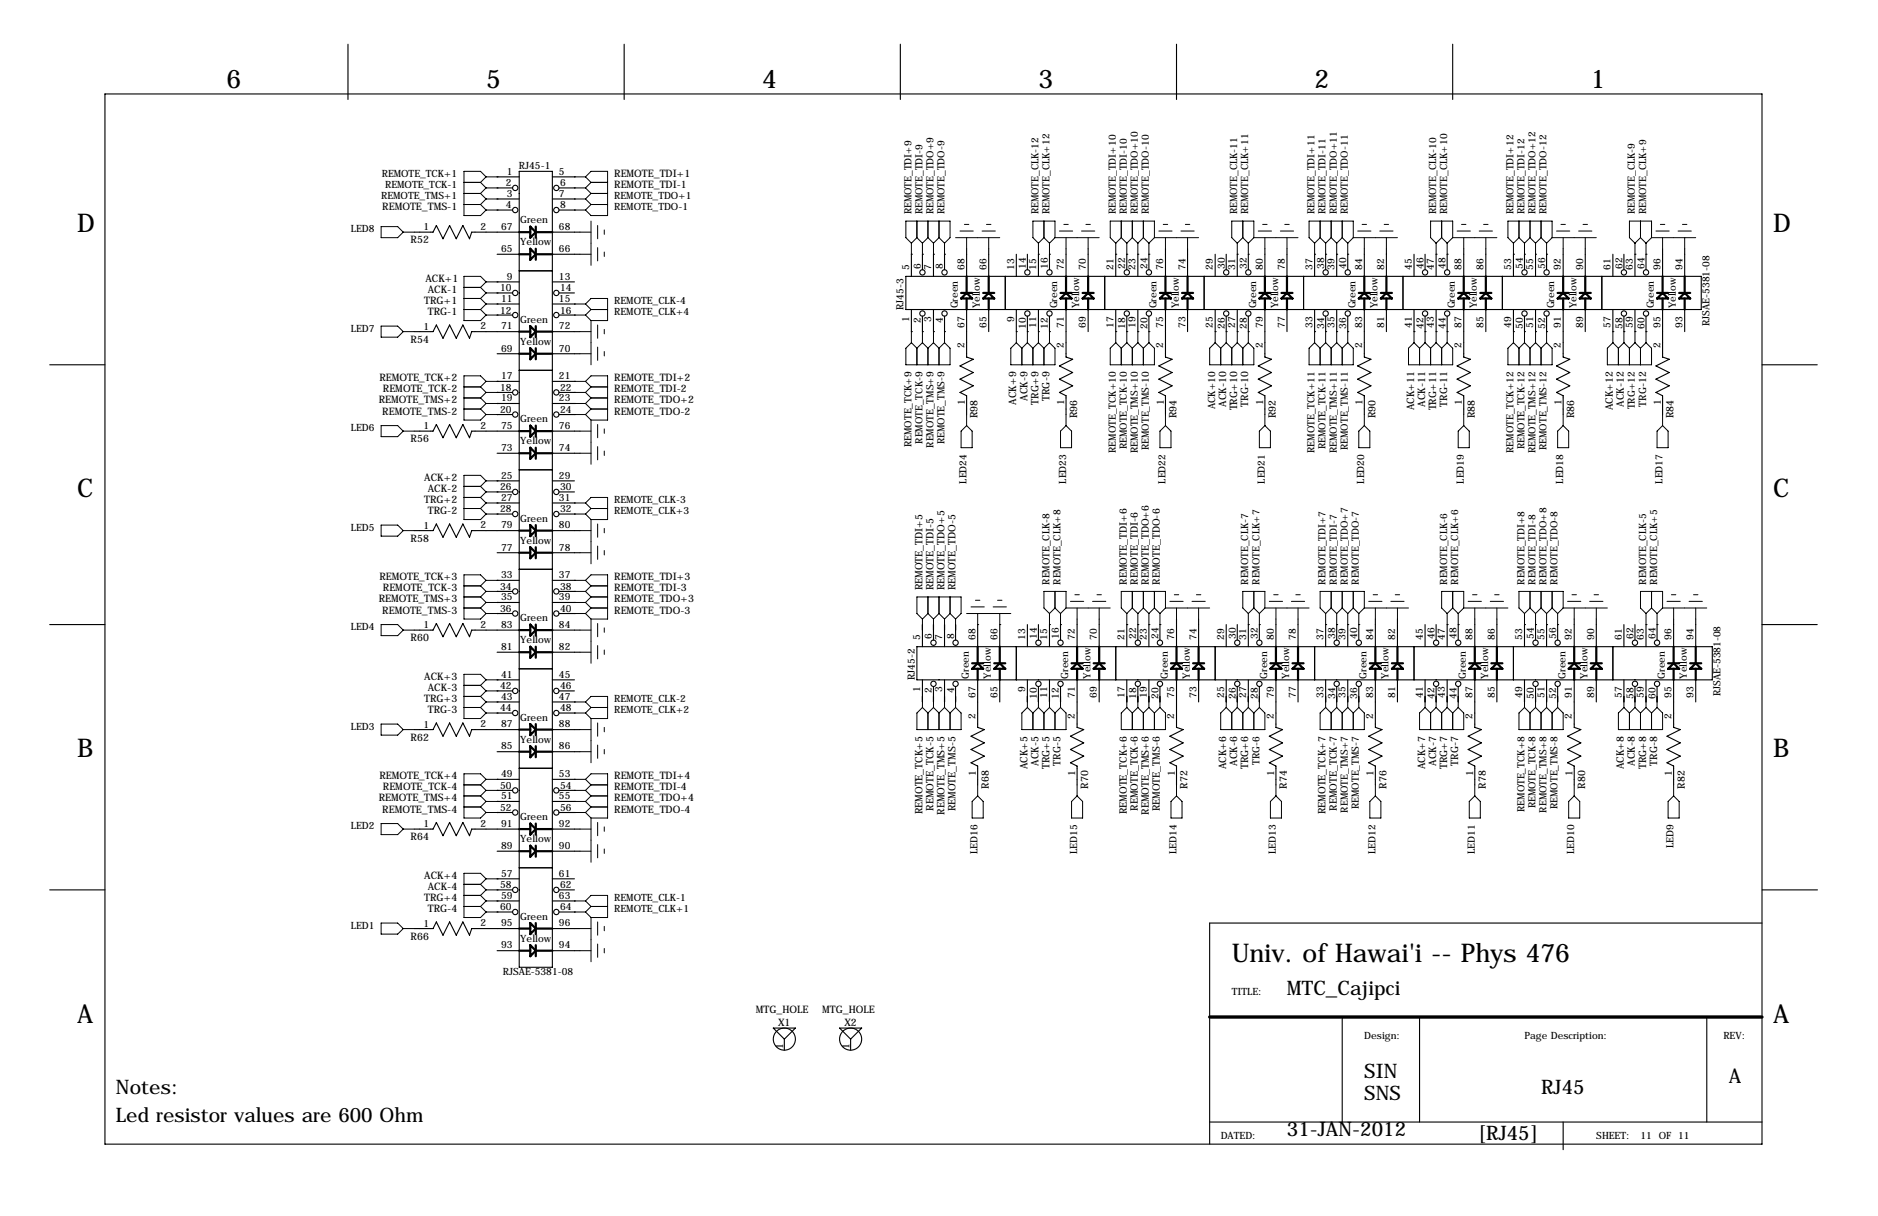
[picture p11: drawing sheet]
<svg xmlns="http://www.w3.org/2000/svg" width="432mm" height="279mm" viewBox="0 0 432 279" stroke-linecap="round" stroke-linejoin="round" font-family="sans-serif">
<defs><g id="words">
<g font-size="5.9">
<text x="52.1" y="20.3">6</text>
<text x="111.8" y="20.3">5</text>
<text x="175.3" y="20.3">4</text>
<text x="238.8" y="20.3">3</text>
<text x="302.3" y="20.3">2</text>
<text x="365.8" y="20.3">1</text>
<text x="17.8" y="53.3">D</text>
<text x="407.7" y="53.3">D</text>
<text x="17.8" y="114.3">C</text>
<text x="407.7" y="114.3">C</text>
<text x="17.8" y="174">B</text>
<text x="407.7" y="174">B</text>
<text x="283.2" y="221">Univ. of Hawai'i -- Phys 476</text>
<text x="17.8" y="234.9">A</text>
<text x="407.7" y="234.9">A</text>
</g>
<g font-size="4.6">
<text x="295.9" y="228.6">MTC_Cajipci</text>
<text x="26.7" y="251.5">Notes:</text>
<text x="313.7" y="247.6">SIN</text>
<text x="354.3" y="251.5">RJ45</text>
<text x="397.5" y="248.9">A</text>
<text x="26.7" y="257.8">Led resistor values are 600 Ohm</text>
<text x="313.7" y="252.7">SNS</text>
<text x="295.9" y="261">31-JAN-2012</text>
<text x="339.9" y="262">[RJ45]</text>
</g>
<g font-size="2.4">
<text x="141.2" y="40.6">REMOTE_TDI+1</text>
<text x="141.2" y="43.2">REMOTE_TDI-1</text>
<text x="87.9" y="48.3">REMOTE_TMS-1</text>
<text x="94.4" y="55.9">R52</text>
<text x="97.8" y="64.8">ACK+1</text>
<text x="97.5" y="69.8">TRG+1</text>
<text x="98.4" y="67.3">ACK-1</text>
<text x="98.4" y="72.4">TRG-1</text>
<text x="94.4" y="78.7">R54</text>
<text x="87.2" y="87.6">REMOTE_TCK+2</text>
<text x="141.2" y="87.6">REMOTE_TDI+2</text>
<text x="87.1" y="92.7">REMOTE_TMS+2</text>
<text x="87.9" y="95.2">REMOTE_TMS-2</text>
<text x="88" y="90.2">REMOTE_TCK-2</text>
<text x="141.2" y="90.2">REMOTE_TDI-2</text>
<text x="141.2" y="92.7">REMOTE_TDO+2</text>
<text x="141.2" y="95.2">REMOTE_TDO-2</text>
<text x="233.7" y="92.9" transform="rotate(-90 233.7 92.9)">ACK+9</text>
<text x="236.2" y="92.1" transform="rotate(-90 236.2 92.1)">ACK-9</text>
<text x="238.8" y="93" transform="rotate(-90 238.8 93)">TRG+9</text>
<text x="241.3" y="92.1" transform="rotate(-90 241.3 92.1)">TRG-9</text>
<text x="281.9" y="93.5" transform="rotate(-90 281.9 93.5)">ACK-10</text>
<text x="284.5" y="94.3" transform="rotate(-90 284.5 94.3)">TRG+10</text>
<text x="287" y="93.5" transform="rotate(-90 287 93.5)">TRG-10</text>
<text x="325.1" y="94.3" transform="rotate(-90 325.1 94.3)">ACK+11</text>
<text x="327.7" y="93.5" transform="rotate(-90 327.7 93.5)">ACK-11</text>
<text x="330.2" y="94.3" transform="rotate(-90 330.2 94.3)">TRG+11</text>
<text x="332.7" y="93.5" transform="rotate(-90 332.7 93.5)">TRG-11</text>
<text x="370.8" y="94.3" transform="rotate(-90 370.8 94.3)">ACK+12</text>
<text x="373.4" y="93.5" transform="rotate(-90 373.4 93.5)">ACK-12</text>
<text x="378.5" y="93.5" transform="rotate(-90 378.5 93.5)">TRG-12</text>
<text x="94.4" y="101.6">R56</text>
<text x="224.8" y="96.1" transform="rotate(-90 224.8 96.1)">R98</text>
<text x="247.6" y="96.1" transform="rotate(-90 247.6 96.1)">R96</text>
<text x="270.5" y="96.1" transform="rotate(-90 270.5 96.1)">R94</text>
<text x="293.4" y="96.1" transform="rotate(-90 293.4 96.1)">R92</text>
<text x="316.2" y="96.1" transform="rotate(-90 316.2 96.1)">R90</text>
<text x="339.1" y="96.1" transform="rotate(-90 339.1 96.1)">R88</text>
<text x="361.9" y="96.1" transform="rotate(-90 361.9 96.1)">R86</text>
<text x="384.8" y="96.1" transform="rotate(-90 384.8 96.1)">R84</text>
<text x="97.6" y="110.5">ACK+2</text>
<text x="98.4" y="113">ACK-2</text>
<text x="97.5" y="115.6">TRG+2</text>
<text x="98.4" y="118.1">TRG-2</text>
<text x="94.4" y="124.5">R58</text>
<text x="87.2" y="133.3">REMOTE_TCK+3</text>
<text x="88" y="135.9">REMOTE_TCK-3</text>
<text x="141.2" y="133.3">REMOTE_TDI+3</text>
<text x="141.2" y="135.9">REMOTE_TDI-3</text>
<text x="212.1" y="135.6" transform="rotate(-90 212.1 135.6)">REMOTE_TDI+5</text>
<text x="214.6" y="135.6" transform="rotate(-90 214.6 135.6)">REMOTE_TDI-5</text>
<text x="217.2" y="135.6" transform="rotate(-90 217.2 135.6)">REMOTE_TDO+5</text>
<text x="219.7" y="135.6" transform="rotate(-90 219.7 135.6)">REMOTE_TDO-5</text>
<text x="259.1" y="134.4" transform="rotate(-90 259.1 134.4)">REMOTE_TDI+6</text>
<text x="261.6" y="134.4" transform="rotate(-90 261.6 134.4)">REMOTE_TDI-6</text>
<text x="264.2" y="134.4" transform="rotate(-90 264.2 134.4)">REMOTE_TDO+6</text>
<text x="266.7" y="134.4" transform="rotate(-90 266.7 134.4)">REMOTE_TDO-6</text>
<text x="87.1" y="138.4">REMOTE_TMS+3</text>
<text x="87.9" y="141">REMOTE_TMS-3</text>
<text x="141.2" y="138.4">REMOTE_TDO+3</text>
<text x="141.2" y="141">REMOTE_TDO-3</text>
<text x="94.4" y="147.3">R60</text>
<text x="97.5" y="161.3">TRG+3</text>
<text x="97.6" y="156.2">ACK+3</text>
<text x="98.4" y="158.8">ACK-3</text>
<text x="98.4" y="163.8">TRG-3</text>
<text x="94.4" y="170.2">R62</text>
<text x="87.2" y="179.1">REMOTE_TCK+4</text>
<text x="141.2" y="179.1">REMOTE_TDI+4</text>
<text x="236.2" y="176.8" transform="rotate(-90 236.2 176.8)">ACK+5</text>
<text x="238.8" y="176" transform="rotate(-90 238.8 176)">ACK-5</text>
<text x="241.3" y="176.8" transform="rotate(-90 241.3 176.8)">TRG+5</text>
<text x="243.8" y="176" transform="rotate(-90 243.8 176)">TRG-5</text>
<text x="281.9" y="176.8" transform="rotate(-90 281.9 176.8)">ACK+6</text>
<text x="284.5" y="176" transform="rotate(-90 284.5 176)">ACK-6</text>
<text x="287" y="176.8" transform="rotate(-90 287 176.8)">TRG+6</text>
<text x="327.7" y="176.8" transform="rotate(-90 327.7 176.8)">ACK+7</text>
<text x="330.2" y="176" transform="rotate(-90 330.2 176)">ACK-7</text>
<text x="332.7" y="176.8" transform="rotate(-90 332.7 176.8)">TRG+7</text>
<text x="335.3" y="176" transform="rotate(-90 335.3 176)">TRG-7</text>
<text x="373.4" y="176.8" transform="rotate(-90 373.4 176.8)">ACK+8</text>
<text x="375.9" y="176" transform="rotate(-90 375.9 176)">ACK-8</text>
<text x="378.5" y="176.8" transform="rotate(-90 378.5 176.8)">TRG+8</text>
<text x="381" y="176" transform="rotate(-90 381 176)">TRG-8</text>
<text x="87.1" y="184.1">REMOTE_TMS+4</text>
<text x="88" y="181.6">REMOTE_TCK-4</text>
<text x="141.2" y="181.6">REMOTE_TDI-4</text>
<text x="141.2" y="184.1">REMOTE_TDO+4</text>
<text x="227.3" y="181.2" transform="rotate(-90 227.3 181.2)">R68</text>
<text x="250.2" y="181.2" transform="rotate(-90 250.2 181.2)">R70</text>
<text x="273" y="181.2" transform="rotate(-90 273 181.2)">R72</text>
<text x="295.9" y="181.2" transform="rotate(-90 295.9 181.2)">R74</text>
<text x="318.8" y="181.2" transform="rotate(-90 318.8 181.2)">R76</text>
<text x="341.6" y="181.2" transform="rotate(-90 341.6 181.2)">R78</text>
<text x="364.5" y="181.2" transform="rotate(-90 364.5 181.2)">R80</text>
<text x="387.3" y="181.2" transform="rotate(-90 387.3 181.2)">R82</text>
<text x="87.9" y="186.7">REMOTE_TMS-4</text>
<text x="141.2" y="186.7">REMOTE_TDO-4</text>
<text x="212.1" y="187.1" transform="rotate(-90 212.1 187.1)">REMOTE_TCK+5</text>
<text x="214.6" y="186.3" transform="rotate(-90 214.6 186.3)">REMOTE_TCK-5</text>
<text x="217.2" y="187.2" transform="rotate(-90 217.2 187.2)">REMOTE_TMS+5</text>
<text x="219.7" y="186.4" transform="rotate(-90 219.7 186.4)">REMOTE_TMS-5</text>
<text x="259.1" y="187.1" transform="rotate(-90 259.1 187.1)">REMOTE_TCK+6</text>
<text x="261.6" y="186.3" transform="rotate(-90 261.6 186.3)">REMOTE_TCK-6</text>
<text x="264.2" y="187.2" transform="rotate(-90 264.2 187.2)">REMOTE_TMS+6</text>
<text x="266.7" y="186.4" transform="rotate(-90 266.7 186.4)">REMOTE_TMS-6</text>
<text x="304.8" y="187.1" transform="rotate(-90 304.8 187.1)">REMOTE_TCK+7</text>
<text x="307.3" y="186.3" transform="rotate(-90 307.3 186.3)">REMOTE_TCK-7</text>
<text x="94.4" y="193">R64</text>
<text x="97.6" y="201.9">ACK+4</text>
<text x="97.5" y="207">TRG+4</text>
<text x="98.4" y="209.5">TRG-4</text>
<text x="98.4" y="204.5">ACK-4</text>
<text x="94.4" y="215.9">R66</text>
<text x="173.8" y="232.8">MTG_HOLE</text>
<text x="189" y="232.8">MTG_HOLE</text>
<text x="178.9" y="235.7">X1</text>
<text x="194.2" y="235.7">X2</text>
<text x="180.1" y="241.1" transform="rotate(-90 180.1 241.1)">1</text>
<text x="195.3" y="241.1" transform="rotate(-90 195.3 241.1)">1</text>
</g>
<g font-size="2.3">
<text x="87.8" y="40.6">REMOTE_TCK+1</text>
<text x="116.5" y="40.1">1</text>
<text x="119.3" y="38.9">RJ45-1</text>
<text x="128.5" y="40.1">5</text>
<text x="87.6" y="45.7">REMOTE_TMS+1</text>
<text x="88.6" y="43.2">REMOTE_TCK-1</text>
<text x="116.3" y="42.8">2</text>
<text x="116.3" y="47.9">4</text>
<text x="116.5" y="45.2">3</text>
<text x="128.5" y="45.2">7</text>
<text x="128.8" y="42.8">6</text>
<text x="128.8" y="47.9">8</text>
<text x="141.2" y="45.7">REMOTE_TDO+1</text>
<text x="80.7" y="53.3">LED8</text>
<text x="97.4" y="52.9">1</text>
<text x="110.4" y="52.8">2</text>
<text x="115.2" y="52.8">67</text>
<text x="119.6" y="51.3">Green</text>
<text x="128.5" y="52.8">68</text>
<text x="141.2" y="48.3">REMOTE_TDO-1</text>
<text x="209.5" y="49.3" transform="rotate(-90 209.5 49.3)">REMOTE_TDI+9</text>
<text x="212.1" y="49.3" transform="rotate(-90 212.1 49.3)">REMOTE_TDI-9</text>
<text x="214.6" y="49.3" transform="rotate(-90 214.6 49.3)">REMOTE_TDO+9</text>
<text x="217.2" y="49.3" transform="rotate(-90 217.2 49.3)">REMOTE_TDO-9</text>
<text x="238.8" y="49.3" transform="rotate(-90 238.8 49.3)">REMOTE_CLK-12</text>
<text x="241.3" y="49.3" transform="rotate(-90 241.3 49.3)">REMOTE_CLK+12</text>
<text x="256.5" y="49.3" transform="rotate(-90 256.5 49.3)">REMOTE_TDI+10</text>
<text x="259.1" y="49.3" transform="rotate(-90 259.1 49.3)">REMOTE_TDI-10</text>
<text x="261.6" y="49.3" transform="rotate(-90 261.6 49.3)">REMOTE_TDO+10</text>
<text x="264.2" y="49.3" transform="rotate(-90 264.2 49.3)">REMOTE_TDO-10</text>
<text x="284.5" y="49.3" transform="rotate(-90 284.5 49.3)">REMOTE_CLK-11</text>
<text x="287" y="49.3" transform="rotate(-90 287 49.3)">REMOTE_CLK+11</text>
<text x="302.3" y="49.3" transform="rotate(-90 302.3 49.3)">REMOTE_TDI+11</text>
<text x="304.8" y="49.3" transform="rotate(-90 304.8 49.3)">REMOTE_TDI-11</text>
<text x="307.3" y="49.3" transform="rotate(-90 307.3 49.3)">REMOTE_TDO+11</text>
<text x="309.9" y="49.3" transform="rotate(-90 309.9 49.3)">REMOTE_TDO-11</text>
<text x="330.2" y="49.3" transform="rotate(-90 330.2 49.3)">REMOTE_CLK-10</text>
<text x="332.7" y="49.3" transform="rotate(-90 332.7 49.3)">REMOTE_CLK+10</text>
<text x="348" y="49.3" transform="rotate(-90 348 49.3)">REMOTE_TDI+12</text>
<text x="350.5" y="49.3" transform="rotate(-90 350.5 49.3)">REMOTE_TDI-12</text>
<text x="353.1" y="49.3" transform="rotate(-90 353.1 49.3)">REMOTE_TDO+12</text>
<text x="355.6" y="49.3" transform="rotate(-90 355.6 49.3)">REMOTE_TDO-12</text>
<text x="375.9" y="49.3" transform="rotate(-90 375.9 49.3)">REMOTE_CLK-9</text>
<text x="378.5" y="49.3" transform="rotate(-90 378.5 49.3)">REMOTE_CLK+9</text>
<text x="115.2" y="57.9">65</text>
<text x="119.6" y="56.4">Yellow</text>
<text x="128.5" y="57.9">66</text>
<text x="116.5" y="64.3">9</text>
<text x="128.5" y="64.3">13</text>
<text x="209" y="62" transform="rotate(-90 209 62)">5</text>
<text x="211.7" y="61.7" transform="rotate(-90 211.7 61.7)">6</text>
<text x="214.1" y="62" transform="rotate(-90 214.1 62)">7</text>
<text x="216.8" y="61.7" transform="rotate(-90 216.8 61.7)">8</text>
<text x="221.7" y="62" transform="rotate(-90 221.7 62)">68</text>
<text x="226.8" y="62" transform="rotate(-90 226.8 62)">66</text>
<text x="233.2" y="62" transform="rotate(-90 233.2 62)">13</text>
<text x="235.9" y="61.7" transform="rotate(-90 235.9 61.7)">14</text>
<text x="238.3" y="62" transform="rotate(-90 238.3 62)">15</text>
<text x="240.9" y="61.7" transform="rotate(-90 240.9 61.7)">16</text>
<text x="244.6" y="62" transform="rotate(-90 244.6 62)">72</text>
<text x="249.7" y="62" transform="rotate(-90 249.7 62)">70</text>
<text x="256" y="62" transform="rotate(-90 256 62)">21</text>
<text x="258.7" y="61.7" transform="rotate(-90 258.7 61.7)">22</text>
<text x="261.1" y="62" transform="rotate(-90 261.1 62)">23</text>
<text x="263.8" y="61.7" transform="rotate(-90 263.8 61.7)">24</text>
<text x="267.5" y="62" transform="rotate(-90 267.5 62)">76</text>
<text x="272.5" y="62" transform="rotate(-90 272.5 62)">74</text>
<text x="278.9" y="62" transform="rotate(-90 278.9 62)">29</text>
<text x="281.6" y="61.7" transform="rotate(-90 281.6 61.7)">30</text>
<text x="284" y="62" transform="rotate(-90 284 62)">31</text>
<text x="286.7" y="61.7" transform="rotate(-90 286.7 61.7)">32</text>
<text x="290.3" y="62" transform="rotate(-90 290.3 62)">80</text>
<text x="295.4" y="62" transform="rotate(-90 295.4 62)">78</text>
<text x="301.8" y="62" transform="rotate(-90 301.8 62)">37</text>
<text x="304.4" y="61.7" transform="rotate(-90 304.4 61.7)">38</text>
<text x="306.8" y="62" transform="rotate(-90 306.8 62)">39</text>
<text x="309.5" y="61.7" transform="rotate(-90 309.5 61.7)">40</text>
<text x="313.2" y="62" transform="rotate(-90 313.2 62)">84</text>
<text x="318.3" y="62" transform="rotate(-90 318.3 62)">82</text>
<text x="324.6" y="62" transform="rotate(-90 324.6 62)">45</text>
<text x="327.3" y="61.7" transform="rotate(-90 327.3 61.7)">46</text>
<text x="329.7" y="62" transform="rotate(-90 329.7 62)">47</text>
<text x="332.4" y="61.7" transform="rotate(-90 332.4 61.7)">48</text>
<text x="336" y="62" transform="rotate(-90 336 62)">88</text>
<text x="341.1" y="62" transform="rotate(-90 341.1 62)">86</text>
<text x="347.5" y="62" transform="rotate(-90 347.5 62)">53</text>
<text x="350.2" y="61.7" transform="rotate(-90 350.2 61.7)">54</text>
<text x="352.6" y="62" transform="rotate(-90 352.6 62)">55</text>
<text x="355.2" y="61.7" transform="rotate(-90 355.2 61.7)">56</text>
<text x="358.9" y="62" transform="rotate(-90 358.9 62)">92</text>
<text x="364" y="62" transform="rotate(-90 364 62)">90</text>
<text x="370.3" y="62" transform="rotate(-90 370.3 62)">61</text>
<text x="373" y="61.7" transform="rotate(-90 373 61.7)">62</text>
<text x="375.4" y="62" transform="rotate(-90 375.4 62)">63</text>
<text x="378.1" y="61.7" transform="rotate(-90 378.1 61.7)">64</text>
<text x="381.8" y="62" transform="rotate(-90 381.8 62)">96</text>
<text x="386.8" y="62" transform="rotate(-90 386.8 62)">94</text>
<text x="115" y="67">10</text>
<text x="115.2" y="69.3">11</text>
<text x="128.5" y="69.3">15</text>
<text x="128.8" y="67">14</text>
<text x="141.2" y="69.8">REMOTE_CLK-4</text>
<text x="207.8" y="71.2" transform="rotate(-90 207.8 71.2)">RJ45-3</text>
<text x="220.2" y="70.9" transform="rotate(-90 220.2 70.9)">Green</text>
<text x="225.3" y="70.9" transform="rotate(-90 225.3 70.9)">Yellow</text>
<text x="243.1" y="70.9" transform="rotate(-90 243.1 70.9)">Green</text>
<text x="248.2" y="70.9" transform="rotate(-90 248.2 70.9)">Yellow</text>
<text x="265.9" y="70.9" transform="rotate(-90 265.9 70.9)">Green</text>
<text x="271" y="70.9" transform="rotate(-90 271 70.9)">Yellow</text>
<text x="288.8" y="70.9" transform="rotate(-90 288.8 70.9)">Green</text>
<text x="293.9" y="70.9" transform="rotate(-90 293.9 70.9)">Yellow</text>
<text x="311.7" y="70.9" transform="rotate(-90 311.7 70.9)">Green</text>
<text x="316.7" y="70.9" transform="rotate(-90 316.7 70.9)">Yellow</text>
<text x="334.5" y="70.9" transform="rotate(-90 334.5 70.9)">Green</text>
<text x="339.6" y="70.9" transform="rotate(-90 339.6 70.9)">Yellow</text>
<text x="357.4" y="70.9" transform="rotate(-90 357.4 70.9)">Green</text>
<text x="362.5" y="70.9" transform="rotate(-90 362.5 70.9)">Yellow</text>
<text x="380.2" y="70.9" transform="rotate(-90 380.2 70.9)">Green</text>
<text x="385.3" y="70.9" transform="rotate(-90 385.3 70.9)">Yellow</text>
<text x="80.7" y="76.2">LED7</text>
<text x="97.4" y="75.8">1</text>
<text x="110.4" y="75.7">2</text>
<text x="115" y="72">12</text>
<text x="115.2" y="75.7">71</text>
<text x="119.6" y="74.2">Green</text>
<text x="128.5" y="75.7">72</text>
<text x="128.8" y="72">16</text>
<text x="141.2" y="72.4">REMOTE_CLK+4</text>
<text x="209" y="74" transform="rotate(-90 209 74)">1</text>
<text x="211.7" y="74.2" transform="rotate(-90 211.7 74.2)">2</text>
<text x="214.1" y="74" transform="rotate(-90 214.1 74)">3</text>
<text x="216.8" y="74.2" transform="rotate(-90 216.8 74.2)">4</text>
<text x="221.7" y="75.3" transform="rotate(-90 221.7 75.3)">67</text>
<text x="226.8" y="75.3" transform="rotate(-90 226.8 75.3)">65</text>
<text x="233.2" y="74" transform="rotate(-90 233.2 74)">9</text>
<text x="235.9" y="75.5" transform="rotate(-90 235.9 75.5)">10</text>
<text x="238.3" y="75.3" transform="rotate(-90 238.3 75.3)">11</text>
<text x="240.9" y="75.5" transform="rotate(-90 240.9 75.5)">12</text>
<text x="244.6" y="75.3" transform="rotate(-90 244.6 75.3)">71</text>
<text x="249.7" y="75.3" transform="rotate(-90 249.7 75.3)">69</text>
<text x="256" y="75.3" transform="rotate(-90 256 75.3)">17</text>
<text x="258.7" y="75.5" transform="rotate(-90 258.7 75.5)">18</text>
<text x="261.1" y="75.3" transform="rotate(-90 261.1 75.3)">19</text>
<text x="263.8" y="75.5" transform="rotate(-90 263.8 75.5)">20</text>
<text x="267.5" y="75.3" transform="rotate(-90 267.5 75.3)">75</text>
<text x="272.5" y="75.3" transform="rotate(-90 272.5 75.3)">73</text>
<text x="278.9" y="75.3" transform="rotate(-90 278.9 75.3)">25</text>
<text x="281.6" y="75.5" transform="rotate(-90 281.6 75.5)">26</text>
<text x="284" y="75.3" transform="rotate(-90 284 75.3)">27</text>
<text x="286.7" y="75.5" transform="rotate(-90 286.7 75.5)">28</text>
<text x="290.3" y="75.3" transform="rotate(-90 290.3 75.3)">79</text>
<text x="295.4" y="75.3" transform="rotate(-90 295.4 75.3)">77</text>
<text x="301.8" y="75.3" transform="rotate(-90 301.8 75.3)">33</text>
<text x="304.4" y="75.5" transform="rotate(-90 304.4 75.5)">34</text>
<text x="306.8" y="75.3" transform="rotate(-90 306.8 75.3)">35</text>
<text x="309.5" y="75.5" transform="rotate(-90 309.5 75.5)">36</text>
<text x="313.2" y="75.3" transform="rotate(-90 313.2 75.3)">83</text>
<text x="318.3" y="75.3" transform="rotate(-90 318.3 75.3)">81</text>
<text x="324.6" y="75.3" transform="rotate(-90 324.6 75.3)">41</text>
<text x="327.3" y="75.5" transform="rotate(-90 327.3 75.5)">42</text>
<text x="329.7" y="75.3" transform="rotate(-90 329.7 75.3)">43</text>
<text x="332.4" y="75.5" transform="rotate(-90 332.4 75.5)">44</text>
<text x="336" y="75.3" transform="rotate(-90 336 75.3)">87</text>
<text x="341.1" y="75.3" transform="rotate(-90 341.1 75.3)">85</text>
<text x="347.5" y="75.3" transform="rotate(-90 347.5 75.3)">49</text>
<text x="350.2" y="75.5" transform="rotate(-90 350.2 75.5)">50</text>
<text x="352.6" y="75.3" transform="rotate(-90 352.6 75.3)">51</text>
<text x="355.2" y="75.5" transform="rotate(-90 355.2 75.5)">52</text>
<text x="358.9" y="75.3" transform="rotate(-90 358.9 75.3)">91</text>
<text x="364" y="75.3" transform="rotate(-90 364 75.3)">89</text>
<text x="370.3" y="75.3" transform="rotate(-90 370.3 75.3)">57</text>
<text x="373" y="75.5" transform="rotate(-90 373 75.5)">58</text>
<text x="375.4" y="75.3" transform="rotate(-90 375.4 75.3)">59</text>
<text x="378.1" y="75.5" transform="rotate(-90 378.1 75.5)">60</text>
<text x="381.8" y="75.3" transform="rotate(-90 381.8 75.3)">95</text>
<text x="386.8" y="75.3" transform="rotate(-90 386.8 75.3)">93</text>
<text x="393" y="74.9" transform="rotate(-90 393 74.9)">RJSAE-5381-08</text>
<text x="115.2" y="80.8">69</text>
<text x="119.6" y="79.2">Yellow</text>
<text x="128.5" y="80.8">70</text>
<text x="221.7" y="80.1" transform="rotate(-90 221.7 80.1)">2</text>
<text x="244.6" y="80.1" transform="rotate(-90 244.6 80.1)">2</text>
<text x="267.5" y="80.1" transform="rotate(-90 267.5 80.1)">2</text>
<text x="290.3" y="80.1" transform="rotate(-90 290.3 80.1)">2</text>
<text x="313.2" y="80.1" transform="rotate(-90 313.2 80.1)">2</text>
<text x="336" y="80.1" transform="rotate(-90 336 80.1)">2</text>
<text x="358.9" y="80.1" transform="rotate(-90 358.9 80.1)">2</text>
<text x="381.8" y="80.1" transform="rotate(-90 381.8 80.1)">2</text>
<text x="115" y="89.8">18</text>
<text x="115.2" y="87.1">17</text>
<text x="128.5" y="87.1">21</text>
<text x="128.8" y="89.8">22</text>
<text x="115" y="94.9">20</text>
<text x="115.2" y="92.2">19</text>
<text x="128.5" y="92.2">23</text>
<text x="128.8" y="94.9">24</text>
<text x="221.8" y="93.1" transform="rotate(-90 221.8 93.1)">1</text>
<text x="244.7" y="93.1" transform="rotate(-90 244.7 93.1)">1</text>
<text x="267.6" y="93.1" transform="rotate(-90 267.6 93.1)">1</text>
<text x="279.4" y="94" transform="rotate(-90 279.4 94)">ACK+10</text>
<text x="290.4" y="93.1" transform="rotate(-90 290.4 93.1)">1</text>
<text x="313.3" y="93.1" transform="rotate(-90 313.3 93.1)">1</text>
<text x="336.1" y="93.1" transform="rotate(-90 336.1 93.1)">1</text>
<text x="359" y="93.1" transform="rotate(-90 359 93.1)">1</text>
<text x="375.9" y="94" transform="rotate(-90 375.9 94)">TRG+12</text>
<text x="381.9" y="93.1" transform="rotate(-90 381.9 93.1)">1</text>
<text x="80.7" y="99.1">LED6</text>
<text x="97.4" y="98.7">1</text>
<text x="110.4" y="98.6">2</text>
<text x="115.2" y="98.6">75</text>
<text x="119.6" y="97">Green</text>
<text x="128.5" y="98.6">76</text>
<text x="212.1" y="101.9" transform="rotate(-90 212.1 101.9)">REMOTE_TCK-9</text>
<text x="115.2" y="103.6">73</text>
<text x="119.6" y="102.1">Yellow</text>
<text x="128.5" y="103.6">74</text>
<text x="209.5" y="102.7" transform="rotate(-90 209.5 102.7)">REMOTE_TCK+9</text>
<text x="214.6" y="102.9" transform="rotate(-90 214.6 102.9)">REMOTE_TMS+9</text>
<text x="217.2" y="102.1" transform="rotate(-90 217.2 102.1)">REMOTE_TMS-9</text>
<text x="256.5" y="104.1" transform="rotate(-90 256.5 104.1)">REMOTE_TCK+10</text>
<text x="259.1" y="103.3" transform="rotate(-90 259.1 103.3)">REMOTE_TCK-10</text>
<text x="261.6" y="104.2" transform="rotate(-90 261.6 104.2)">REMOTE_TMS+10</text>
<text x="264.2" y="103.4" transform="rotate(-90 264.2 103.4)">REMOTE_TMS-10</text>
<text x="302.3" y="104.1" transform="rotate(-90 302.3 104.1)">REMOTE_TCK+11</text>
<text x="304.8" y="103.3" transform="rotate(-90 304.8 103.3)">REMOTE_TCK-11</text>
<text x="307.3" y="104.2" transform="rotate(-90 307.3 104.2)">REMOTE_TMS+11</text>
<text x="309.9" y="103.4" transform="rotate(-90 309.9 103.4)">REMOTE_TMS-11</text>
<text x="348" y="104.1" transform="rotate(-90 348 104.1)">REMOTE_TCK+12</text>
<text x="350.5" y="103.3" transform="rotate(-90 350.5 103.3)">REMOTE_TCK-12</text>
<text x="353.1" y="104.2" transform="rotate(-90 353.1 104.2)">REMOTE_TMS+12</text>
<text x="355.6" y="103.4" transform="rotate(-90 355.6 103.4)">REMOTE_TMS-12</text>
<text x="115" y="112.7">26</text>
<text x="115.2" y="110">25</text>
<text x="128.5" y="110">29</text>
<text x="128.8" y="112.7">30</text>
<text x="222.2" y="111.1" transform="rotate(-90 222.2 111.1)">LED24</text>
<text x="245.1" y="111.1" transform="rotate(-90 245.1 111.1)">LED23</text>
<text x="268" y="111.1" transform="rotate(-90 268 111.1)">LED22</text>
<text x="290.8" y="111.1" transform="rotate(-90 290.8 111.1)">LED21</text>
<text x="313.7" y="111.1" transform="rotate(-90 313.7 111.1)">LED20</text>
<text x="336.5" y="111.1" transform="rotate(-90 336.5 111.1)">LED19</text>
<text x="359.4" y="111.1" transform="rotate(-90 359.4 111.1)">LED18</text>
<text x="382.3" y="111.1" transform="rotate(-90 382.3 111.1)">LED17</text>
<text x="115" y="117.8">28</text>
<text x="115.2" y="115.1">27</text>
<text x="119.6" y="119.9">Green</text>
<text x="128.5" y="115.1">31</text>
<text x="128.8" y="117.8">32</text>
<text x="141.2" y="115.6">REMOTE_CLK-3</text>
<text x="141.2" y="118.1">REMOTE_CLK+3</text>
<text x="80.7" y="121.9">LED5</text>
<text x="97.4" y="121.5">1</text>
<text x="110.4" y="121.4">2</text>
<text x="115.2" y="121.4">79</text>
<text x="119.6" y="125">Yellow</text>
<text x="128.5" y="121.4">80</text>
<text x="115.2" y="126.5">77</text>
<text x="128.5" y="126.5">78</text>
<text x="115" y="135.5">34</text>
<text x="115.2" y="132.8">33</text>
<text x="115.2" y="137.9">35</text>
<text x="128.5" y="132.8">37</text>
<text x="128.5" y="137.9">39</text>
<text x="128.8" y="135.5">38</text>
<text x="241.3" y="134.4" transform="rotate(-90 241.3 134.4)">REMOTE_CLK-8</text>
<text x="243.8" y="134.4" transform="rotate(-90 243.8 134.4)">REMOTE_CLK+8</text>
<text x="287" y="134.4" transform="rotate(-90 287 134.4)">REMOTE_CLK-7</text>
<text x="289.6" y="134.4" transform="rotate(-90 289.6 134.4)">REMOTE_CLK+7</text>
<text x="304.8" y="134.4" transform="rotate(-90 304.8 134.4)">REMOTE_TDI+7</text>
<text x="307.3" y="134.4" transform="rotate(-90 307.3 134.4)">REMOTE_TDI-7</text>
<text x="309.9" y="134.4" transform="rotate(-90 309.9 134.4)">REMOTE_TDO+7</text>
<text x="312.4" y="134.4" transform="rotate(-90 312.4 134.4)">REMOTE_TDO-7</text>
<text x="332.7" y="134.4" transform="rotate(-90 332.7 134.4)">REMOTE_CLK-6</text>
<text x="335.3" y="134.4" transform="rotate(-90 335.3 134.4)">REMOTE_CLK+6</text>
<text x="350.5" y="134.4" transform="rotate(-90 350.5 134.4)">REMOTE_TDI+8</text>
<text x="353.1" y="134.4" transform="rotate(-90 353.1 134.4)">REMOTE_TDI-8</text>
<text x="355.6" y="134.4" transform="rotate(-90 355.6 134.4)">REMOTE_TDO+8</text>
<text x="358.1" y="134.4" transform="rotate(-90 358.1 134.4)">REMOTE_TDO-8</text>
<text x="378.5" y="134.4" transform="rotate(-90 378.5 134.4)">REMOTE_CLK-5</text>
<text x="381" y="134.4" transform="rotate(-90 381 134.4)">REMOTE_CLK+5</text>
<text x="115" y="140.6">36</text>
<text x="119.6" y="142.7">Green</text>
<text x="128.8" y="140.6">40</text>
<text x="80.7" y="144.8">LED4</text>
<text x="97.4" y="144.4">1</text>
<text x="110.4" y="144.3">2</text>
<text x="115.2" y="149.4">81</text>
<text x="115.2" y="144.3">83</text>
<text x="119.6" y="147.8">Yellow</text>
<text x="128.5" y="149.4">82</text>
<text x="128.5" y="144.3">84</text>
<text x="211.6" y="147.1" transform="rotate(-90 211.6 147.1)">5</text>
<text x="214.3" y="146.8" transform="rotate(-90 214.3 146.8)">6</text>
<text x="216.7" y="147.1" transform="rotate(-90 216.7 147.1)">7</text>
<text x="219.4" y="146.8" transform="rotate(-90 219.4 146.8)">8</text>
<text x="224.3" y="147.1" transform="rotate(-90 224.3 147.1)">68</text>
<text x="229.4" y="147.1" transform="rotate(-90 229.4 147.1)">66</text>
<text x="235.7" y="147.1" transform="rotate(-90 235.7 147.1)">13</text>
<text x="238.4" y="146.8" transform="rotate(-90 238.4 146.8)">14</text>
<text x="240.8" y="147.1" transform="rotate(-90 240.8 147.1)">15</text>
<text x="243.5" y="146.8" transform="rotate(-90 243.5 146.8)">16</text>
<text x="247.1" y="147.1" transform="rotate(-90 247.1 147.1)">72</text>
<text x="252.2" y="147.1" transform="rotate(-90 252.2 147.1)">70</text>
<text x="258.6" y="147.1" transform="rotate(-90 258.6 147.1)">21</text>
<text x="261.3" y="146.8" transform="rotate(-90 261.3 146.8)">22</text>
<text x="263.7" y="147.1" transform="rotate(-90 263.7 147.1)">23</text>
<text x="266.3" y="146.8" transform="rotate(-90 266.3 146.8)">24</text>
<text x="270" y="147.1" transform="rotate(-90 270 147.1)">76</text>
<text x="275.1" y="147.1" transform="rotate(-90 275.1 147.1)">74</text>
<text x="281.4" y="147.1" transform="rotate(-90 281.4 147.1)">29</text>
<text x="284.1" y="146.8" transform="rotate(-90 284.1 146.8)">30</text>
<text x="286.5" y="147.1" transform="rotate(-90 286.5 147.1)">31</text>
<text x="289.2" y="146.8" transform="rotate(-90 289.2 146.8)">32</text>
<text x="292.9" y="147.1" transform="rotate(-90 292.9 147.1)">80</text>
<text x="297.9" y="147.1" transform="rotate(-90 297.9 147.1)">78</text>
<text x="304.3" y="147.1" transform="rotate(-90 304.3 147.1)">37</text>
<text x="307" y="146.8" transform="rotate(-90 307 146.8)">38</text>
<text x="309.4" y="147.1" transform="rotate(-90 309.4 147.1)">39</text>
<text x="312.1" y="146.8" transform="rotate(-90 312.1 146.8)">40</text>
<text x="315.7" y="147.1" transform="rotate(-90 315.7 147.1)">84</text>
<text x="320.8" y="147.1" transform="rotate(-90 320.8 147.1)">82</text>
<text x="327.2" y="147.1" transform="rotate(-90 327.2 147.1)">45</text>
<text x="329.8" y="146.8" transform="rotate(-90 329.8 146.8)">46</text>
<text x="332.2" y="147.1" transform="rotate(-90 332.2 147.1)">47</text>
<text x="334.9" y="146.8" transform="rotate(-90 334.9 146.8)">48</text>
<text x="338.6" y="147.1" transform="rotate(-90 338.6 147.1)">88</text>
<text x="343.7" y="147.1" transform="rotate(-90 343.7 147.1)">86</text>
<text x="350" y="147.1" transform="rotate(-90 350 147.1)">53</text>
<text x="352.7" y="146.8" transform="rotate(-90 352.7 146.8)">54</text>
<text x="355.1" y="147.1" transform="rotate(-90 355.1 147.1)">55</text>
<text x="357.8" y="146.8" transform="rotate(-90 357.8 146.8)">56</text>
<text x="361.4" y="147.1" transform="rotate(-90 361.4 147.1)">92</text>
<text x="366.5" y="147.1" transform="rotate(-90 366.5 147.1)">90</text>
<text x="372.9" y="147.1" transform="rotate(-90 372.9 147.1)">61</text>
<text x="375.6" y="146.8" transform="rotate(-90 375.6 146.8)">62</text>
<text x="378" y="147.1" transform="rotate(-90 378 147.1)">63</text>
<text x="380.6" y="146.8" transform="rotate(-90 380.6 146.8)">64</text>
<text x="384.3" y="147.1" transform="rotate(-90 384.3 147.1)">96</text>
<text x="389.4" y="147.1" transform="rotate(-90 389.4 147.1)">94</text>
<text x="115.2" y="155.7">41</text>
<text x="128.5" y="155.7">45</text>
<text x="222.8" y="156" transform="rotate(-90 222.8 156)">Green</text>
<text x="227.8" y="156" transform="rotate(-90 227.8 156)">Yellow</text>
<text x="245.6" y="156" transform="rotate(-90 245.6 156)">Green</text>
<text x="250.7" y="156" transform="rotate(-90 250.7 156)">Yellow</text>
<text x="268.5" y="156" transform="rotate(-90 268.5 156)">Green</text>
<text x="273.6" y="156" transform="rotate(-90 273.6 156)">Yellow</text>
<text x="291.3" y="156" transform="rotate(-90 291.3 156)">Green</text>
<text x="296.4" y="156" transform="rotate(-90 296.4 156)">Yellow</text>
<text x="314.2" y="156" transform="rotate(-90 314.2 156)">Green</text>
<text x="319.3" y="156" transform="rotate(-90 319.3 156)">Yellow</text>
<text x="337.1" y="156" transform="rotate(-90 337.1 156)">Green</text>
<text x="342.1" y="156" transform="rotate(-90 342.1 156)">Yellow</text>
<text x="359.9" y="156" transform="rotate(-90 359.9 156)">Green</text>
<text x="365" y="156" transform="rotate(-90 365 156)">Yellow</text>
<text x="382.8" y="156" transform="rotate(-90 382.8 156)">Green</text>
<text x="387.9" y="156" transform="rotate(-90 387.9 156)">Yellow</text>
<text x="115" y="158.4">42</text>
<text x="115.2" y="160.8">43</text>
<text x="128.5" y="160.8">47</text>
<text x="128.8" y="158.4">46</text>
<text x="141.2" y="161.3">REMOTE_CLK-2</text>
<text x="210.3" y="156.3" transform="rotate(-90 210.3 156.3)">RJ45-2</text>
<text x="211.6" y="159.1" transform="rotate(-90 211.6 159.1)">1</text>
<text x="214.3" y="159.3" transform="rotate(-90 214.3 159.3)">2</text>
<text x="216.7" y="159.1" transform="rotate(-90 216.7 159.1)">3</text>
<text x="219.4" y="159.3" transform="rotate(-90 219.4 159.3)">4</text>
<text x="224.3" y="160.4" transform="rotate(-90 224.3 160.4)">67</text>
<text x="229.4" y="160.4" transform="rotate(-90 229.4 160.4)">65</text>
<text x="235.7" y="159.1" transform="rotate(-90 235.7 159.1)">9</text>
<text x="238.4" y="160.6" transform="rotate(-90 238.4 160.6)">10</text>
<text x="240.8" y="160.4" transform="rotate(-90 240.8 160.4)">11</text>
<text x="243.5" y="160.6" transform="rotate(-90 243.5 160.6)">12</text>
<text x="247.1" y="160.4" transform="rotate(-90 247.1 160.4)">71</text>
<text x="252.2" y="160.4" transform="rotate(-90 252.2 160.4)">69</text>
<text x="258.6" y="160.4" transform="rotate(-90 258.6 160.4)">17</text>
<text x="261.3" y="160.6" transform="rotate(-90 261.3 160.6)">18</text>
<text x="263.7" y="160.4" transform="rotate(-90 263.7 160.4)">19</text>
<text x="266.3" y="160.6" transform="rotate(-90 266.3 160.6)">20</text>
<text x="270" y="160.4" transform="rotate(-90 270 160.4)">75</text>
<text x="275.1" y="160.4" transform="rotate(-90 275.1 160.4)">73</text>
<text x="281.4" y="160.4" transform="rotate(-90 281.4 160.4)">25</text>
<text x="284.1" y="160.6" transform="rotate(-90 284.1 160.6)">26</text>
<text x="286.5" y="160.4" transform="rotate(-90 286.5 160.4)">27</text>
<text x="289.2" y="160.6" transform="rotate(-90 289.2 160.6)">28</text>
<text x="292.9" y="160.4" transform="rotate(-90 292.9 160.4)">79</text>
<text x="297.9" y="160.4" transform="rotate(-90 297.9 160.4)">77</text>
<text x="304.3" y="160.4" transform="rotate(-90 304.3 160.4)">33</text>
<text x="307" y="160.6" transform="rotate(-90 307 160.6)">34</text>
<text x="309.4" y="160.4" transform="rotate(-90 309.4 160.4)">35</text>
<text x="312.1" y="160.6" transform="rotate(-90 312.1 160.6)">36</text>
<text x="315.7" y="160.4" transform="rotate(-90 315.7 160.4)">83</text>
<text x="320.8" y="160.4" transform="rotate(-90 320.8 160.4)">81</text>
<text x="327.2" y="160.4" transform="rotate(-90 327.2 160.4)">41</text>
<text x="329.8" y="160.6" transform="rotate(-90 329.8 160.6)">42</text>
<text x="332.2" y="160.4" transform="rotate(-90 332.2 160.4)">43</text>
<text x="334.9" y="160.6" transform="rotate(-90 334.9 160.6)">44</text>
<text x="338.6" y="160.4" transform="rotate(-90 338.6 160.4)">87</text>
<text x="343.7" y="160.4" transform="rotate(-90 343.7 160.4)">85</text>
<text x="350" y="160.4" transform="rotate(-90 350 160.4)">49</text>
<text x="352.7" y="160.6" transform="rotate(-90 352.7 160.6)">50</text>
<text x="355.1" y="160.4" transform="rotate(-90 355.1 160.4)">51</text>
<text x="357.8" y="160.6" transform="rotate(-90 357.8 160.6)">52</text>
<text x="361.4" y="160.4" transform="rotate(-90 361.4 160.4)">91</text>
<text x="366.5" y="160.4" transform="rotate(-90 366.5 160.4)">89</text>
<text x="372.9" y="160.4" transform="rotate(-90 372.9 160.4)">57</text>
<text x="375.6" y="160.6" transform="rotate(-90 375.6 160.6)">58</text>
<text x="378" y="160.4" transform="rotate(-90 378 160.4)">59</text>
<text x="380.6" y="160.6" transform="rotate(-90 380.6 160.6)">60</text>
<text x="384.3" y="160.4" transform="rotate(-90 384.3 160.4)">95</text>
<text x="389.4" y="160.4" transform="rotate(-90 389.4 160.4)">93</text>
<text x="395.6" y="160" transform="rotate(-90 395.6 160)">RJSAE-5381-08</text>
<text x="80.7" y="167.6">LED3</text>
<text x="97.4" y="167.2">1</text>
<text x="110.4" y="167.1">2</text>
<text x="115" y="163.5">44</text>
<text x="115.2" y="167.1">87</text>
<text x="119.6" y="165.6">Green</text>
<text x="128.5" y="167.1">88</text>
<text x="128.8" y="163.5">48</text>
<text x="141.2" y="163.8">REMOTE_CLK+2</text>
<text x="224.3" y="165.1" transform="rotate(-90 224.3 165.1)">2</text>
<text x="247.1" y="165.1" transform="rotate(-90 247.1 165.1)">2</text>
<text x="270" y="165.1" transform="rotate(-90 270 165.1)">2</text>
<text x="292.9" y="165.1" transform="rotate(-90 292.9 165.1)">2</text>
<text x="315.7" y="165.1" transform="rotate(-90 315.7 165.1)">2</text>
<text x="338.6" y="165.1" transform="rotate(-90 338.6 165.1)">2</text>
<text x="361.4" y="165.1" transform="rotate(-90 361.4 165.1)">2</text>
<text x="384.3" y="165.1" transform="rotate(-90 384.3 165.1)">2</text>
<text x="115.2" y="172.2">85</text>
<text x="119.6" y="170.7">Yellow</text>
<text x="128.5" y="172.2">86</text>
<text x="115.2" y="178.6">49</text>
<text x="128.5" y="178.6">53</text>
<text x="224.4" y="178.2" transform="rotate(-90 224.4 178.2)">1</text>
<text x="247.2" y="178.2" transform="rotate(-90 247.2 178.2)">1</text>
<text x="270.1" y="178.2" transform="rotate(-90 270.1 178.2)">1</text>
<text x="289.6" y="175.8" transform="rotate(-90 289.6 175.8)">TRG-6</text>
<text x="293" y="178.2" transform="rotate(-90 293 178.2)">1</text>
<text x="315.8" y="178.2" transform="rotate(-90 315.8 178.2)">1</text>
<text x="338.7" y="178.2" transform="rotate(-90 338.7 178.2)">1</text>
<text x="361.5" y="178.2" transform="rotate(-90 361.5 178.2)">1</text>
<text x="384.4" y="178.2" transform="rotate(-90 384.4 178.2)">1</text>
<text x="115" y="181.3">50</text>
<text x="115.2" y="183.6">51</text>
<text x="128.5" y="183.6">55</text>
<text x="128.8" y="181.3">54</text>
<text x="312.4" y="185.9" transform="rotate(-90 312.4 185.9)">REMOTE_TMS-7</text>
<text x="353.1" y="185.8" transform="rotate(-90 353.1 185.8)">REMOTE_TCK-8</text>
<text x="358.1" y="185.9" transform="rotate(-90 358.1 185.9)">REMOTE_TMS-8</text>
<text x="80.7" y="190.5">LED2</text>
<text x="97.4" y="190.1">1</text>
<text x="110.4" y="190">2</text>
<text x="115" y="186.3">52</text>
<text x="115.2" y="190">91</text>
<text x="119.6" y="188.5">Green</text>
<text x="128.5" y="190">92</text>
<text x="128.8" y="186.3">56</text>
<text x="309.9" y="186.7" transform="rotate(-90 309.9 186.7)">REMOTE_TMS+7</text>
<text x="350.5" y="186.6" transform="rotate(-90 350.5 186.6)">REMOTE_TCK+8</text>
<text x="355.6" y="186.7" transform="rotate(-90 355.6 186.7)">REMOTE_TMS+8</text>
<text x="115.2" y="195.1">89</text>
<text x="119.6" y="193.5">Yellow</text>
<text x="128.5" y="195.1">90</text>
<text x="224.8" y="196.2" transform="rotate(-90 224.8 196.2)">LED16</text>
<text x="247.6" y="196.2" transform="rotate(-90 247.6 196.2)">LED15</text>
<text x="270.5" y="196.2" transform="rotate(-90 270.5 196.2)">LED14</text>
<text x="293.4" y="196.2" transform="rotate(-90 293.4 196.2)">LED13</text>
<text x="316.2" y="196.2" transform="rotate(-90 316.2 196.2)">LED12</text>
<text x="339.1" y="196.2" transform="rotate(-90 339.1 196.2)">LED11</text>
<text x="361.9" y="196.2" transform="rotate(-90 361.9 196.2)">LED10</text>
<text x="384.8" y="194.9" transform="rotate(-90 384.8 194.9)">LED9</text>
<text x="115.2" y="201.4">57</text>
<text x="128.5" y="201.4">61</text>
<text x="115" y="204.1">58</text>
<text x="115" y="209.2">60</text>
<text x="115.2" y="206.5">59</text>
<text x="128.5" y="206.5">63</text>
<text x="128.8" y="204.1">62</text>
<text x="128.8" y="209.2">64</text>
<text x="141.2" y="207">REMOTE_CLK-1</text>
<text x="141.2" y="209.5">REMOTE_CLK+1</text>
<text x="80.7" y="213.4">LED1</text>
<text x="97.4" y="213">1</text>
<text x="110.4" y="212.9">2</text>
<text x="115.2" y="212.9">95</text>
<text x="119.6" y="211.3">Green</text>
<text x="128.5" y="212.9">96</text>
<text x="115.2" y="217.9">93</text>
<text x="119.6" y="216.4">Yellow</text>
<text x="128.5" y="217.9">94</text>
<text x="115.6" y="224.1">RJSAE-5381-08</text>
<text x="283.2" y="228.6">TITLE:</text>
<text x="313.7" y="238.8">Design:</text>
<text x="350.5" y="238.8">Page Description:</text>
<text x="396.2" y="238.8">REV:</text>
<text x="280.7" y="261.6">DATED:</text>
<text x="367" y="261.6">SHEET:</text>
<text x="377.2" y="261.6">11 OF 11</text>
</g>
</g></defs>
<g fill="none" stroke="#000" stroke-width=".25">
<path d="M80 10.2v12.7M143.5 10.2v12.7M207 10.2v12.7M270.5 10.2v12.7M334 10.2v12.7M24.1 21.6h381v241.3h-381zM119.4 39.4h7.6v182.8h-7.6zM95.2 53.3h4.4l.7-1.5 1.6 3.1 1.5-3.1 1.5 3.1 1.5-3.1 1.5 3.1 .6-1.6h10.9M114.3 40.6h.1M114.3 43.2h.1M114.3 45.7h.1M114.3 48.3h.1"/>
<path d="M114.3 40.6h5.1M114.3 43.2h3.6M114.3 45.7h5.1M114.3 48.3h3.6M114.3 58.4h5.1M127 40.6h5.1M127 45.7h5.1M127 58.4h6.3M127 53.3h6.3M128.5 43.2h3.6M128.5 48.3h3.6M132.1 40.6h.1"/>
<path d="M132.1 43.2h.1M132.1 45.7h.1M132.1 48.3h.1M209.5 58.4h.1M209.5 58.4v5.1M212.1 58.4h.1M212.1 58.4v3.6M214.6 58.4h.1M214.6 58.4v5.1M217.2 58.4h.1M217.2 58.4v3.6M222.2 57.2v6.3"/>
<path d="M227.3 57.2v6.3M233.7 58.4v5.1M236.2 58.4v3.6M238.8 58.4h.1M238.8 58.4v5.1M241.3 58.4h.1M241.3 58.4v3.6M245.1 57.2v6.3M250.2 57.2v6.3M256.5 58.4h.1M256.5 58.4v5.1M259.1 58.4h.1"/>
<path d="M259.1 58.4v3.6M261.6 58.4h.1M261.6 58.4v5.1M264.2 58.4h.1M264.2 58.4v3.6M268 57.2v6.3M273 57.2v6.3M279.4 58.4v5.1M281.9 58.4v3.6M284.5 58.4h.1M284.5 58.4v5.1M287 58.4h.1"/>
<path d="M287 58.4v3.6M290.8 57.2v6.3M295.9 57.2v6.3M302.3 58.4h.1M302.3 58.4v5.1M304.8 58.4h.1M304.8 58.4v3.6M307.3 58.4h.1M307.3 58.4v5.1M309.9 58.4h.1M309.9 58.4v3.6M313.7 57.2v6.3"/>
<path d="M318.8 57.2v6.3M325.1 58.4v5.1M327.7 58.4v3.6M330.2 58.4h.1M330.2 58.4v5.1M332.7 58.4h.1M332.7 58.4v3.6M336.5 57.2v6.3M341.6 57.2v6.3M348 58.4h.1M348 58.4v5.1M350.5 58.4h.1"/>
<path d="M350.5 58.4v3.6M353.1 58.4h.1M353.1 58.4v5.1M355.6 58.4h.1M355.6 58.4v3.6M359.4 57.2v6.3M364.5 57.2v6.3M370.8 58.4v5.1M373.4 58.4v3.6M375.9 58.4h.1M375.9 58.4v5.1M378.5 58.4h.1"/>
<path d="M378.5 58.4v3.6M382.3 57.2v6.3M387.3 57.2v6.3M95.2 76.2h4.4l.7-1.5 1.6 3 1.5-3 1.5 3 1.5-3 1.5 3 .6-1.5h10.9M114.3 64.8h.1M114.3 67.3h.1M114.3 69.8h.1M114.3 72.4h.1M114.3 64.8h5.1M114.3 67.3h3.6M114.3 69.8h5.1M114.3 72.4h3.6"/>
<path d="M119.4 62.2h7.6M127 64.8h5.1M127 69.8h5.1M127 76.2h6.3M128.5 67.3h3.6M128.5 72.4h3.6M132.1 69.8h.1M132.1 72.4h.1M208.3 63.5h182.9v7.6h-182.9zM209.5 76.2h.1M209.5 71.1v5.1M212.1 76.2h.1"/>
<path d="M212.1 72.6v3.6M214.6 76.2h.1M214.6 71.1v5.1M217.2 76.2h.1M217.2 72.6v3.6M222.2 71.1v10.9l1.6 .5-3.1 1.6 3.1 1.5-3.1 1.5 3.1 1.5-3.1 1.6 1.5 .7v4.3M227.3 71.1v5.1M231.1 63.5v7.6M233.7 76.2h.1M233.7 71.1v5.1M236.2 76.2h.1M236.2 72.6v3.6"/>
<path d="M238.8 76.2h.1M238.8 71.1v5.1M241.3 76.2h.1M241.3 72.6v3.6M245.1 71.1v10.9l1.5 .5-3 1.6 3 1.5-3 1.5 3 1.5-3 1.6 1.5 .7v4.3M250.2 71.1v5.1M254 63.5v7.6M256.5 76.2h.1M256.5 71.1v5.1M259.1 76.2h.1M259.1 72.6v3.6M261.6 76.2h.1"/>
<path d="M261.6 71.1v5.1M264.2 76.2h.1M264.2 72.6v3.6M268 71.1v10.9l1.5 .5-3.1 1.6 3.1 1.5-3.1 1.5 3.1 1.5-3.1 1.6 1.6 .7v4.3M273 71.1v5.1M276.9 63.5v7.6M279.4 76.2h.1M279.4 71.1v5.1M281.9 76.2h.1M281.9 72.6v3.6M284.5 76.2h.1M284.5 71.1v5.1"/>
<path d="M287 76.2h.1M287 72.6v3.6M290.8 71.1v10.9l1.6 .5-3.1 1.6 3.1 1.5-3.1 1.5 3.1 1.5-3.1 1.6 1.5 .7v4.3M295.9 71.1v5.1M299.7 63.5v7.6M302.3 76.2h.1M302.3 71.1v5.1M304.8 76.2h.1M304.8 72.6v3.6M307.3 76.2h.1M307.3 71.1v5.1M309.9 76.2h.1"/>
<path d="M309.9 72.6v3.6M313.7 71.1v10.9l1.5 .5-3 1.6 3 1.5-3 1.5 3 1.5-3 1.6 1.5 .7v4.3M318.8 71.1v5.1M322.6 63.5v7.6M325.1 76.2h.1M325.1 71.1v5.1M327.7 76.2h.1M327.7 72.6v3.6M330.2 76.2h.1M330.2 71.1v5.1M332.7 76.2h.1M332.7 72.6v3.6"/>
<path d="M336.5 71.1v10.9l1.6 .5-3.1 1.6 3.1 1.5-3.1 1.5 3.1 1.5-3.1 1.6 1.5 .7v4.3M341.6 71.1v5.1M345.4 63.5v7.6M348 76.2h.1M348 71.1v5.1M350.5 76.2h.1M350.5 72.6v3.6M353.1 76.2h.1M353.1 71.1v5.1M355.6 76.2h.1M355.6 72.6v3.6M359.4 71.1v10.9l1.5 .5-3 1.6 3 1.5-3 1.5 3 1.5-3 1.6 1.5 .7v4.3"/>
<path d="M364.5 71.1v5.1M368.3 63.5v7.6M370.8 76.2h.1M370.8 71.1v5.1M373.4 76.2h.1M373.4 72.6v3.6M375.9 76.2h.1M375.9 71.1v5.1M378.5 76.2h.1M378.5 72.6v3.6M382.3 71.1v10.9l1.5 .5-3.1 1.6 3.1 1.5-3.1 1.5 3.1 1.5-3.1 1.6 1.6 .7v4.3M387.3 71.1v5.1"/>
<path d="M11.4 83.8h12.7M95.2 99.1h4.4l.7-1.6 1.6 3.1 1.5-3.1 1.5 3.1 1.5-3.1 1.5 3.1 .6-1.5h10.9M114.3 87.6h.1M114.3 90.2h.1M114.3 92.7h.1M114.3 95.2h.1M114.3 87.6h5.1M114.3 90.2h3.6M114.3 92.7h5.1M114.3 95.2h3.6M114.3 81.3h5.1M119.4 85.1h7.6"/>
<path d="M127 87.6h5.1M127 92.7h5.1M127 81.3h6.3M127 99.1h6.3M128.5 90.2h3.6M128.5 95.2h3.6M132.1 87.6h.1M132.1 90.2h.1M132.1 92.7h.1M132.1 95.2h.1M405.1 83.8h12.7M114.3 110.5h.1"/>
<path d="M114.3 113h.1M114.3 115.6h.1M114.3 118.1h.1M114.3 110.5h5.1M114.3 113h3.6M114.3 115.6h5.1M114.3 118.1h3.6M114.3 104.1h5.1M119.4 107.9h7.6M127 110.5h5.1M127 115.6h5.1M127 104.1h6.3"/>
<path d="M128.5 113h3.6M128.5 118.1h3.6M132.1 115.6h.1M132.1 118.1h.1M95.2 121.9h4.4l.7-1.5 1.6 3 1.5-3 1.5 3 1.5-3 1.5 3 .6-1.5h10.9M114.3 133.3h.1M114.3 135.9h.1M114.3 138.4h.1M114.3 133.3h5.1M114.3 135.9h3.6M114.3 138.4h5.1M114.3 127h5.1"/>
<path d="M119.4 130.8h7.6M127 133.3h5.1M127 138.4h5.1M127 127h6.3M127 121.9h6.3M128.5 135.9h3.6M132.1 133.3h.1M132.1 135.9h.1M132.1 138.4h.1M11.4 143.5h12.7M95.2 144.8h4.4l.7-1.5 1.6 3 1.5-3 1.5 3 1.5-3 1.5 3 .6-1.5h10.9M114.3 141h.1"/>
<path d="M114.3 156.2h.1M114.3 158.8h.1M114.3 141h3.6M114.3 156.2h5.1M114.3 158.8h3.6M114.3 149.9h5.1M119.4 153.7h7.6M127 156.2h5.1M127 149.9h6.3M127 144.8h6.3M128.5 141h3.6M128.5 158.8h3.6"/>
<path d="M132.1 141h.1M210.8 148.6h182.9v7.6h-182.9zM212.1 143.5v5.1M212.1 156.2v5.1M214.6 143.5v3.6M214.6 157.7v3.6M217.2 143.5v5.1M217.2 156.2v5.1M219.7 143.5v3.6M219.7 157.7v3.6M224.8 143.5h.1M224.8 143.5v5.1"/>
<path d="M224.8 156.2v10.9l1.5 .5-3 1.6 3 1.5-3 1.5 3 1.5-3 1.6 1.5 .7v4.3M229.9 143.5h.1M229.9 143.5v5.1M229.9 156.2v5.1M233.7 148.6v7.6M236.2 143.5v5.1M236.2 156.2v5.1M238.8 143.5v3.6M238.8 157.7v3.6M241.3 143.5h.1M241.3 143.5v5.1M241.3 156.2v5.1"/>
<path d="M243.8 143.5h.1M243.8 143.5v3.6M243.8 157.7v3.6M247.6 142.2v6.4M247.6 156.2v10.9l1.6 .5-3.1 1.6 3.1 1.5-3.1 1.5 3.1 1.5-3.1 1.6 1.5 .7v4.3M252.7 142.2v6.4M252.7 156.2v5.1M256.5 148.6v7.6M259.1 143.5h.1M259.1 143.5v5.1M259.1 156.2v5.1M261.6 143.5h.1"/>
<path d="M261.6 143.5v3.6M261.6 157.7v3.6M264.2 143.5h.1M264.2 143.5v5.1M264.2 156.2v5.1M266.7 143.5h.1M266.7 143.5v3.6M266.7 157.7v3.6M270.5 142.2v6.4M270.5 156.2v10.9l1.5 .5-3 1.6 3 1.5-3 1.5 3 1.5-3 1.6 1.5 .7v4.3M275.6 142.2v6.4M275.6 156.2v5.1"/>
<path d="M279.4 148.6v7.6M281.9 143.5v5.1M281.9 156.2v5.1M284.5 143.5v3.6M284.5 157.7v3.6M287 143.5h.1M287 143.5v5.1M287 156.2v5.1M289.6 143.5h.1M289.6 143.5v3.6M289.6 157.7v3.6M293.4 142.2v6.4"/>
<path d="M293.4 156.2v10.9l1.5 .5-3.1 1.6 3.1 1.5-3.1 1.5 3.1 1.5-3.1 1.6 1.6 .7v4.3M298.4 142.2v6.4M298.4 156.2v5.1M302.3 148.6v7.6M304.8 143.5h.1M304.8 143.5v5.1M304.8 156.2v5.1M307.3 143.5h.1M307.3 143.5v3.6M307.3 157.7v3.6M309.9 143.5h.1M309.9 143.5v5.1"/>
<path d="M309.9 156.2v5.1M312.4 143.5h.1M312.4 143.5v3.6M312.4 157.7v3.6M316.2 142.2v6.4M316.2 156.2v10.9l1.6 .5-3.1 1.6 3.1 1.5-3.1 1.5 3.1 1.5-3.1 1.6 1.5 .7v4.3M321.3 142.2v6.4M321.3 156.2v5.1M325.1 148.6v7.6M327.7 143.5v5.1M327.7 156.2v5.1M330.2 143.5v3.6"/>
<path d="M330.2 157.7v3.6M332.7 143.5h.1M332.7 143.5v5.1M332.7 156.2v5.1M335.3 143.5h.1M335.3 143.5v3.6M335.3 157.7v3.6M339.1 142.2v6.4M339.1 156.2v10.9l1.5 .5-3 1.6 3 1.5-3 1.5 3 1.5-3 1.6 1.5 .7v4.3M344.2 142.2v6.4M344.2 156.2v5.1M348 148.6v7.6"/>
<path d="M350.5 143.5h.1M350.5 143.5v5.1M350.5 156.2v5.1M353.1 143.5h.1M353.1 143.5v3.6M353.1 157.7v3.6M355.6 143.5h.1M355.6 143.5v5.1M355.6 156.2v5.1M358.1 143.5h.1M358.1 143.5v3.6M358.1 157.7v3.6"/>
<path d="M361.9 142.2v6.4M361.9 156.2v10.9l1.6 .5-3.1 1.6 3.1 1.5-3.1 1.5 3.1 1.5-3.1 1.6 1.5 .7v4.3M367 142.2v6.4M367 156.2v5.1M370.8 148.6v7.6M373.4 143.5v5.1M373.4 156.2v5.1M375.9 143.5v3.6M375.9 157.7v3.6M378.5 143.5h.1M378.5 143.5v5.1M378.5 156.2v5.1"/>
<path d="M381 143.5h.1M381 143.5v3.6M381 157.7v3.6M384.8 142.2v6.4M384.8 156.2v10.9l1.5 .5-3 1.6 3 1.5-3 1.5 3 1.5-3 1.6 1.5 .7v4.3M389.9 142.2v6.4M389.9 156.2v5.1M405.1 143.5h12.7M95.2 167.6h4.4l.7-1.5 1.6 3.1 1.5-3.1 1.5 3.1 1.5-3.1 1.5 3.1 .6-1.6h10.9M114.3 179.1h.1M114.3 161.3h.1M114.3 163.8h.1"/>
<path d="M114.3 161.3h5.1M114.3 163.8h3.6M114.3 179.1h5.1M114.3 172.7h5.1M119.4 176.5h7.6M127 161.3h5.1M127 179.1h5.1M127 172.7h6.3M127 167.6h6.3M128.5 163.8h3.6M132.1 179.1h.1M132.1 161.3h.1"/>
<path d="M132.1 163.8h.1M95.2 190.5h4.4l.7-1.5 1.6 3 1.5-3 1.5 3 1.5-3 1.5 3 .6-1.5h10.9M114.3 181.6h.1M114.3 184.1h.1M114.3 186.7h.1M114.3 181.6h3.6M114.3 184.1h5.1M114.3 186.7h3.6M114.3 195.6h5.1M119.4 199.4h7.6M127 184.1h5.1M127 195.6h6.3"/>
<path d="M127 190.5h6.3M128.5 181.6h3.6M128.5 186.7h3.6M132.1 181.6h.1M132.1 184.1h.1M132.1 186.7h.1M11.4 204.5h12.7M95.2 213.4h4.4l.7-1.6 1.6 3.1 1.5-3.1 1.5 3.1 1.5-3.1 1.5 3.1 .6-1.5h10.9M114.3 201.9h.1M114.3 204.5h.1M114.3 207h.1M114.3 209.5h.1"/>
<path d="M114.3 204.5h3.6M114.3 201.9h5.1M114.3 207h5.1M114.3 209.5h3.6M114.3 218.4h5.1M127 201.9h5.1M127 207h5.1M127 218.4h6.3M127 213.4h6.3M128.5 204.5h3.6M128.5 209.5h3.6M132.1 207h.1"/>
<path d="M132.1 209.5h.1M405.1 212.1h-127v50.8M405.2 204.5h12.7M177.8 236.2h5.1l-2.6 2.6zM180.3 238.8v2.5M193 236.2h5.1l-2.5 2.6zM195.6 238.8v2.5M308.6 233.7v24.1M326.4 233.7v24.1M392.4 233.7v24.1M278.1 257.8h127M359.4 257.8v6.4"/>
<circle cx="118.5" cy="43.2" r=".61"/>
<circle cx="118.5" cy="48.3" r=".61"/>
<circle cx="127.9" cy="43.2" r=".61"/>
<circle cx="127.9" cy="48.3" r=".61"/>
<circle cx="118.5" cy="72.4" r=".61"/>
<circle cx="118.5" cy="67.3" r=".61"/>
<circle cx="127.9" cy="72.4" r=".61"/>
<circle cx="127.9" cy="67.3" r=".61"/>
<circle cx="212.1" cy="62.6" r=".61"/>
<circle cx="212.1" cy="72" r=".61"/>
<circle cx="217.2" cy="62.6" r=".61"/>
<circle cx="217.2" cy="72" r=".61"/>
<circle cx="236.2" cy="72" r=".61"/>
<circle cx="236.2" cy="62.6" r=".61"/>
<circle cx="241.3" cy="72" r=".61"/>
<circle cx="241.3" cy="62.6" r=".61"/>
<circle cx="259.1" cy="72" r=".61"/>
<circle cx="259.1" cy="62.6" r=".61"/>
<circle cx="264.2" cy="72" r=".61"/>
<circle cx="264.2" cy="62.6" r=".61"/>
<circle cx="281.9" cy="72" r=".61"/>
<circle cx="281.9" cy="62.6" r=".61"/>
<circle cx="287" cy="72" r=".61"/>
<circle cx="287" cy="62.6" r=".61"/>
<circle cx="304.8" cy="72" r=".61"/>
<circle cx="304.8" cy="62.6" r=".61"/>
<circle cx="309.9" cy="72" r=".61"/>
<circle cx="309.9" cy="62.6" r=".61"/>
<circle cx="327.7" cy="72" r=".61"/>
<circle cx="327.7" cy="62.6" r=".61"/>
<circle cx="332.7" cy="72" r=".61"/>
<circle cx="332.7" cy="62.6" r=".61"/>
<circle cx="350.5" cy="72" r=".61"/>
<circle cx="350.5" cy="62.6" r=".61"/>
<circle cx="355.6" cy="72" r=".61"/>
<circle cx="355.6" cy="62.6" r=".61"/>
<circle cx="373.4" cy="62.6" r=".61"/>
<circle cx="373.4" cy="72" r=".61"/>
<circle cx="378.5" cy="62.6" r=".61"/>
<circle cx="378.5" cy="72" r=".61"/>
<circle cx="118.5" cy="95.2" r=".61"/>
<circle cx="118.5" cy="90.2" r=".61"/>
<circle cx="127.9" cy="95.2" r=".61"/>
<circle cx="127.9" cy="90.2" r=".61"/>
<circle cx="118.5" cy="118.1" r=".61"/>
<circle cx="118.5" cy="113" r=".61"/>
<circle cx="127.9" cy="118.1" r=".61"/>
<circle cx="127.9" cy="113" r=".61"/>
<circle cx="118.5" cy="135.9" r=".61"/>
<circle cx="127.9" cy="135.9" r=".61"/>
<circle cx="118.5" cy="158.7" r=".61"/>
<circle cx="118.5" cy="141" r=".61"/>
<circle cx="127.9" cy="158.7" r=".61"/>
<circle cx="127.9" cy="141" r=".61"/>
<circle cx="214.6" cy="147.7" r=".61"/>
<circle cx="214.6" cy="157.1" r=".61"/>
<circle cx="219.7" cy="157.1" r=".61"/>
<circle cx="219.7" cy="147.7" r=".61"/>
<circle cx="238.8" cy="147.7" r=".61"/>
<circle cx="238.8" cy="157.1" r=".61"/>
<circle cx="243.8" cy="157.1" r=".61"/>
<circle cx="243.8" cy="147.7" r=".61"/>
<circle cx="261.6" cy="157.1" r=".61"/>
<circle cx="261.6" cy="147.7" r=".61"/>
<circle cx="266.7" cy="157.1" r=".61"/>
<circle cx="266.7" cy="147.7" r=".61"/>
<circle cx="284.5" cy="157.1" r=".61"/>
<circle cx="284.5" cy="147.7" r=".61"/>
<circle cx="289.6" cy="147.7" r=".61"/>
<circle cx="289.6" cy="157.1" r=".61"/>
<circle cx="307.3" cy="157.1" r=".61"/>
<circle cx="307.3" cy="147.7" r=".61"/>
<circle cx="312.4" cy="157.1" r=".61"/>
<circle cx="312.4" cy="147.7" r=".61"/>
<circle cx="330.2" cy="147.7" r=".61"/>
<circle cx="330.2" cy="157.1" r=".61"/>
<circle cx="335.3" cy="157.1" r=".61"/>
<circle cx="335.3" cy="147.7" r=".61"/>
<circle cx="353.1" cy="157.1" r=".61"/>
<circle cx="353.1" cy="147.7" r=".61"/>
<circle cx="358.1" cy="157.1" r=".61"/>
<circle cx="358.1" cy="147.7" r=".61"/>
<circle cx="375.9" cy="157.1" r=".61"/>
<circle cx="375.9" cy="147.7" r=".61"/>
<circle cx="381" cy="147.7" r=".61"/>
<circle cx="381" cy="157.1" r=".61"/>
<circle cx="118.5" cy="163.8" r=".61"/>
<circle cx="127.9" cy="163.8" r=".61"/>
<circle cx="118.5" cy="186.7" r=".61"/>
<circle cx="118.5" cy="181.6" r=".61"/>
<circle cx="127.9" cy="186.7" r=".61"/>
<circle cx="127.9" cy="181.6" r=".61"/>
<circle cx="118.5" cy="204.5" r=".61"/>
<circle cx="118.5" cy="209.5" r=".61"/>
<circle cx="127.9" cy="204.5" r=".61"/>
<circle cx="127.9" cy="209.5" r=".61"/>
<circle cx="180.3" cy="238.8" r="2.54"/>
<circle cx="195.6" cy="238.8" r="2.54"/>
</g>
<path d="M278.1 233.7h127" fill="none" stroke="#000" stroke-width=".76"/>
<g fill="none" stroke="#000" stroke-width=".51">
<path d="M119.4 53.3h2.5M119.4 58.4h2.5M121.9 52.1l1.3 1.2-1.3 1.3zM121.9 57.2l1.3 1.2-1.3 1.3zM123.2 52.1v2.5M123.2 57.2v2.5M123.2 53.3h3.8M123.2 58.4h3.8M119.4 76.2h2.5M121.9 74.9l1.3 1.3-1.3 1.3zM123.2 74.9v2.6M123.2 76.2h3.8"/>
<path d="M221 67.3h2.5M222.2 67.3l1.3 1.3h-2.5zM222.2 63.5v3.8M222.2 68.6v2.5M226.1 68.6l1.2-1.3 1.3 1.3zM226.1 67.3h2.5M227.3 63.5v3.8M227.3 68.6v2.5M243.8 67.3h2.6M245.1 67.3l1.3 1.3h-2.6zM245.1 63.5v3.8M245.1 68.6v2.5"/>
<path d="M248.9 68.6l1.3-1.3 1.3 1.3zM248.9 67.3h2.6M250.2 63.5v3.8M250.2 68.6v2.5M266.7 67.3h2.5M268 67.3l1.2 1.3h-2.5zM268 63.5v3.8M268 68.6v2.5M271.8 67.3h2.5M273 67.3l1.3 1.3h-2.5zM273 63.5v3.8M273 68.6v2.5"/>
<path d="M289.6 68.6l1.2-1.3 1.3 1.3zM289.6 67.3h2.5M290.8 63.5v3.8M290.8 68.6v2.5M294.6 67.3h2.6M295.9 67.3l1.3 1.3h-2.6zM295.9 63.5v3.8M295.9 68.6v2.5M312.4 68.6l1.3-1.3 1.3 1.3zM312.4 67.3h2.6M313.7 63.5v3.8M313.7 68.6v2.5"/>
<path d="M317.5 67.3h2.5M318.8 67.3l1.2 1.3h-2.5zM318.8 63.5v3.8M318.8 68.6v2.5M335.3 67.3h2.5M336.5 67.3l1.3 1.3h-2.5zM336.5 63.5v3.8M336.5 68.6v2.5M340.4 68.6l1.2-1.3 1.3 1.3zM340.4 67.3h2.5M341.6 63.5v3.8M341.6 68.6v2.5"/>
<path d="M358.1 67.3h2.6M359.4 67.3l1.3 1.3h-2.6zM359.4 63.5v3.8M359.4 68.6v2.5M363.2 67.3h2.6M364.5 67.3l1.3 1.3h-2.6zM364.5 63.5v3.8M364.5 68.6v2.5M381 67.3h2.5M382.3 67.3l1.2 1.3h-2.5zM382.3 63.5v3.8M382.3 68.6v2.5"/>
<path d="M386.1 67.3h2.5M387.3 67.3l1.3 1.3h-2.5zM387.3 63.5v3.8M387.3 68.6v2.5M119.4 81.3h2.5M119.4 99.1h2.5M121.9 80l1.3 1.3-1.3 1.2zM121.9 97.8l1.3 1.3-1.3 1.2zM123.2 80v2.5M123.2 97.8v2.5M123.2 81.3h3.8M123.2 99.1h3.8"/>
<path d="M119.4 104.1h2.5M121.9 102.9l1.3 1.2-1.3 1.3zM123.2 102.9v2.5M123.2 104.1h3.8M119.4 121.9h2.5M119.4 127h2.5M121.9 120.7l1.3 1.2-1.3 1.3zM121.9 125.7l1.3 1.3-1.3 1.3zM123.2 120.7v2.5M123.2 125.7v2.6M123.2 121.9h3.8M123.2 127h3.8"/>
<path d="M119.4 144.8h2.5M119.4 149.9h2.5M121.9 143.5l1.3 1.3-1.3 1.2zM121.9 148.6l1.3 1.3-1.3 1.2zM123.2 143.5v2.5M123.2 148.6v2.5M123.2 144.8h3.8M123.2 149.9h3.8M223.5 153.7l1.3-1.3 1.3 1.3zM223.5 152.4h2.6M224.8 148.6v3.8M224.8 153.7v2.5"/>
<path d="M228.6 152.4h2.5M229.9 152.4l1.2 1.3h-2.5zM229.9 148.6v3.8M229.9 153.7v2.5M246.4 152.4h2.5M247.6 152.4l1.3 1.3h-2.5zM247.6 148.6v3.8M247.6 153.7v2.5M251.5 153.7l1.2-1.3 1.3 1.3zM251.5 152.4h2.5M252.7 148.6v3.8M252.7 153.7v2.5"/>
<path d="M269.2 152.4h2.6M270.5 152.4l1.3 1.3h-2.6zM270.5 148.6v3.8M270.5 153.7v2.5M274.3 153.7l1.3-1.3 1.3 1.3zM274.3 152.4h2.6M275.6 148.6v3.8M275.6 153.7v2.5M292.1 152.4h2.5M293.4 152.4l1.2 1.3h-2.5zM293.4 148.6v3.8M293.4 153.7v2.5"/>
<path d="M297.2 152.4h2.5M298.4 152.4l1.3 1.3h-2.5zM298.4 148.6v3.8M298.4 153.7v2.5M315 153.7l1.2-1.3 1.3 1.3zM315 152.4h2.5M316.2 148.6v3.8M316.2 153.7v2.5M320 152.4h2.6M321.3 152.4l1.3 1.3h-2.6zM321.3 148.6v3.8M321.3 153.7v2.5"/>
<path d="M337.8 153.7l1.3-1.3 1.3 1.3zM337.8 152.4h2.6M339.1 148.6v3.8M339.1 153.7v2.5M342.9 152.4h2.5M344.2 152.4l1.2 1.3h-2.5zM344.2 148.6v3.8M344.2 153.7v2.5M360.7 152.4h2.5M361.9 152.4l1.3 1.3h-2.5zM361.9 148.6v3.8M361.9 153.7v2.5"/>
<path d="M365.8 152.4h2.5M367 152.4l1.3 1.3h-2.5zM367 148.6v3.8M367 153.7v2.5M383.5 153.7l1.3-1.3 1.3 1.3zM383.5 152.4h2.6M384.8 148.6v3.8M384.8 153.7v2.5M388.6 152.4h2.6M389.9 152.4l1.3 1.3h-2.6zM389.9 148.6v3.8M389.9 153.7v2.5"/>
<path d="M119.4 167.6h2.5M119.4 172.7h2.5M121.9 166.4l1.3 1.2-1.3 1.3zM121.9 171.4l1.3 1.3-1.3 1.3zM123.2 166.4v2.5M123.2 171.4v2.6M123.2 167.6h3.8M123.2 172.7h3.8M119.4 190.5h2.5M119.4 195.6h2.5M121.9 189.2l1.3 1.3-1.3 1.3zM121.9 194.3l1.3 1.3-1.3 1.2z"/>
<path d="M123.2 189.2v2.6M123.2 194.3v2.5M123.2 190.5h3.8M123.2 195.6h3.8M119.4 213.4h2.5M119.4 218.4h2.5M121.9 212.1l1.3 1.3-1.3 1.2zM121.9 217.2l1.3 1.2-1.3 1.3zM123.2 212.1v2.5M123.2 217.2v2.5M123.2 213.4h3.8M123.2 218.4h3.8"/>
</g>
<g fill="none" stroke="#000" stroke-width=".23">
<path d="M87.6 52.1h3.8l1.3 1.2-1.3 1.3h-3.8zM92.7 53.3h2.5M106.7 41.9h3.8M106.7 44.4h3.8M106.7 47h3.8M110.5 41.9l1.3 1.3M110.5 44.4l1.3 1.3M110.5 47l1.3 1.3M111.8 40.6h2.5M111.8 40.6l-1.3 1.3M111.8 40.6l-1.3-1.2h-3.8v10.1h3.8l1.3-1.2M111.8 43.2h2.5"/>
<path d="M111.8 43.2l-1.3 1.2M111.8 45.7h2.5M111.8 45.7l-1.3 1.3M111.8 48.3h2.5M132.1 40.6h2.5M132.1 43.2h2.5M132.1 45.7h2.5M132.1 48.3h2.5M133.3 53.3h2.6M133.3 58.4h2.6M134.6 40.6l1.3-1.2h3.8v10.1h-3.8l-1.3-1.2M134.6 40.6l1.3 1.3"/>
<path d="M134.6 43.2l1.3 1.2M134.6 45.7l1.3 1.3M135.9 41.9h3.8M135.9 44.4h3.8M135.9 47h3.8M135.9 41.9l-1.3 1.3M135.9 44.4l-1.3 1.3M135.9 47l-1.3 1.3M135.9 50.8v10.2M137.4 51.8v3.1M137.4 56.9v3M138.9 52.8v1"/>
<path d="M138.9 57.9v1M209.5 55.9l-1.2-1.3v-3.8h10.1v3.8l-1.2 1.3M209.5 55.9v2.5M210.8 50.8v3.8M210.8 54.6l-1.3 1.3M210.8 54.6l1.3 1.3M212.1 55.9v2.5M213.4 50.8v3.8M213.4 54.6l-1.3 1.3M213.4 54.6l1.2 1.3M214.6 55.9v2.5M215.9 54.6l-1.3 1.3"/>
<path d="M215.9 50.8v3.8M215.9 54.6l1.3 1.3M217.2 55.9v2.5M219.7 54.6h10.2M220.7 53.1h3.1M221.7 51.6h1.1M222.2 54.6v2.6M225.8 53.1h3.1M226.8 51.6h1M227.3 54.6v2.6M238.8 55.9v2.5M240 50.8v3.8"/>
<path d="M240 54.6l-1.2 1.3M240 54.6l1.3 1.3M241.3 55.9v2.5M242.6 54.6v-3.8h-5.1v3.8l1.3 1.3M242.6 54.6l-1.3 1.3M242.6 54.6h10.1M243.6 53.1h3M244.6 51.6h1M245.1 54.6v2.6M248.7 53.1h3M249.7 51.6h1M250.2 54.6v2.6"/>
<path d="M256.5 55.9v2.5M257.8 50.8v3.8M257.8 54.6l-1.3 1.3M257.8 54.6l1.3 1.3M259.1 55.9v2.5M260.3 50.8v3.8M260.3 54.6l-1.2 1.3M260.3 54.6l1.3 1.3M261.6 55.9v2.5M262.9 50.8v3.8M262.9 54.6l-1.3 1.3M262.9 54.6l1.3 1.3"/>
<path d="M264.2 55.9v2.5M265.4 54.6v-3.8h-10.1v3.8l1.2 1.3M265.4 54.6l-1.2 1.3M265.4 54.6h10.2M266.4 53.1h3.1M267.5 51.6h1M268 54.6v2.6M271.5 53.1h3.1M272.5 51.6h1.1M273 54.6v2.6M284.5 55.9v2.5M285.8 54.6l-1.3 1.3"/>
<path d="M285.8 54.6l1.2 1.3M285.8 50.8v3.8M287 55.9v2.5M288.3 54.6v-3.8h-5.1v3.8l1.3 1.3M288.3 54.6l-1.3 1.3M288.3 54.6h10.1M289.3 53.1h3.1M290.3 51.6h1M290.8 54.6v2.6M294.4 53.1h3M295.4 51.6h1M295.9 54.6v2.6"/>
<path d="M302.3 55.9v2.5M303.5 50.8v3.8M303.5 54.6l-1.2 1.3M303.5 54.6l1.3 1.3M304.8 55.9v2.5M306.1 50.8v3.8M306.1 54.6l-1.3 1.3M306.1 54.6l1.2 1.3M307.3 55.9v2.5M308.6 50.8v3.8M308.6 54.6l-1.3 1.3M308.6 54.6l1.3 1.3"/>
<path d="M309.9 55.9v2.5M311.1 54.6v-3.8h-10.1v3.8l1.3 1.3M311.1 54.6l-1.2 1.3M311.1 54.6h10.2M312.2 53.1h3M313.2 51.6h1M313.7 54.6v2.6M317.2 53.1h3.1M318.3 51.6h1M318.8 54.6v2.6M330.2 55.9v2.5M331.5 54.6l-1.3 1.3"/>
<path d="M331.5 50.8v3.8M331.5 54.6l1.2 1.3M332.7 55.9v2.5M334 54.6v-3.8h-5.1v3.8l1.3 1.3M334 54.6l-1.3 1.3M334 54.6h10.2M335 53.1h3.1M336 51.6h1.1M336.5 54.6v2.6M340.1 53.1h3.1M341.1 51.6h1M341.6 54.6v2.6"/>
<path d="M348 55.9v2.5M349.2 50.8v3.8M349.2 54.6l-1.2 1.3M349.2 54.6l1.3 1.3M350.5 55.9v2.5M351.8 50.8v3.8M351.8 54.6l-1.3 1.3M351.8 54.6l1.3 1.3M353.1 55.9v2.5M354.3 50.8v3.8M354.3 54.6l-1.2 1.3M354.3 54.6l1.3 1.3"/>
<path d="M355.6 55.9v2.5M356.9 54.6v-3.8h-10.2v3.8l1.3 1.3M356.9 54.6l-1.3 1.3M356.9 54.6h10.1M357.9 53.1h3M358.9 51.6h1M359.4 54.6v2.6M363 53.1h3M364 51.6h1M364.5 54.6v2.6M375.9 55.9v2.5M377.2 50.8v3.8"/>
<path d="M377.2 54.6l-1.3 1.3M377.2 54.6l1.3 1.3M378.5 55.9v2.5M379.7 54.6v-3.8h-5.1v3.8l1.3 1.3M379.7 54.6l-1.2 1.3M379.7 54.6h10.2M380.7 53.1h3.1M381.8 51.6h1M382.3 54.6v2.6M385.8 53.1h3.1M386.8 51.6h1.1M387.3 54.6v2.6"/>
<path d="M87.6 74.9h3.8l1.3 1.3-1.3 1.3h-3.8zM92.7 76.2h2.5M106.7 66h3.8M106.7 68.6h3.8M106.7 71.1h3.8M110.5 68.6l1.3 1.2M110.5 66l1.3 1.3M110.5 71.1l1.3 1.3M111.8 64.8l-1.3-1.3h-3.8v10.2h3.8l1.3-1.3M111.8 64.8h2.5M111.8 64.8l-1.3 1.2M111.8 67.3h2.5"/>
<path d="M111.8 67.3l-1.3 1.3M111.8 69.8h2.5M111.8 69.8l-1.3 1.3M111.8 72.4h2.5M132.1 69.8h2.5M132.1 72.4h2.5M133.3 76.2h2.6M134.6 69.8l1.3-1.2h3.8v5.1h-3.8M134.6 69.8l1.3 1.3M134.6 72.4l1.3 1.3M135.9 71.1l-1.3 1.3M135.9 71.1h3.8"/>
<path d="M135.9 73.7v10.1M137.4 74.7v3M137.4 79.8v3M138.9 75.7v1M209.5 78.7l-1.2 1.3v3.8h10.1v-3.8l-1.2-1.3M209.5 76.2v2.5M209.5 78.7l1.3 1.3M212.1 76.2v2.5M212.1 78.7l1.3 1.3M212.1 78.7l-1.3 1.3M214.6 78.7l-1.2 1.3M214.6 76.2v2.5"/>
<path d="M214.6 78.7l1.3 1.3M217.2 78.7l-1.3 1.3M217.2 76.2v2.5M233.7 78.7l-1.3 1.3v3.8h10.2v-3.8l-1.3-1.3M233.7 76.2v2.5M233.7 78.7l1.2 1.3M236.2 78.7l-1.3 1.3M236.2 76.2v2.5M236.2 78.7l1.3 1.3M238.8 78.7l-1.3 1.3M238.8 76.2v2.5M238.8 78.7l1.2 1.3"/>
<path d="M241.3 78.7l-1.3 1.3M241.3 76.2v2.5M256.5 78.7l-1.2 1.3v3.8h10.1v-3.8l-1.2-1.3M256.5 76.2v2.5M256.5 78.7l1.3 1.3M259.1 76.2v2.5M259.1 78.7l1.2 1.3M259.1 78.7l-1.3 1.3M261.6 76.2v2.5M261.6 78.7l1.3 1.3M261.6 78.7l-1.3 1.3M264.2 76.2v2.5"/>
<path d="M264.2 78.7l-1.3 1.3M279.4 78.7l-1.3 1.3v3.8h10.2v-3.8l-1.3-1.3M279.4 76.2v2.5M279.4 78.7l1.3 1.3M281.9 76.2v2.5M281.9 78.7l1.3 1.3M281.9 78.7l-1.2 1.3M284.5 78.7l1.3 1.3M284.5 78.7l-1.3 1.3M284.5 76.2v2.5M287 78.7l-1.2 1.3M287 76.2v2.5"/>
<path d="M302.3 78.7l-1.3 1.3v3.8h10.1v-3.8l-1.2-1.3M302.3 76.2v2.5M302.3 78.7l1.2 1.3M304.8 76.2v2.5M304.8 78.7l1.3 1.3M304.8 78.7l-1.3 1.3M307.3 76.2v2.5M307.3 78.7l1.3 1.3M307.3 78.7l-1.2 1.3M309.9 76.2v2.5M309.9 78.7l-1.3 1.3M325.1 78.7l-1.3 1.3v3.8h10.2v-3.8l-1.3-1.3"/>
<path d="M325.1 76.2v2.5M325.1 78.7l1.3 1.3M327.7 78.7l-1.3 1.3M327.7 76.2v2.5M327.7 78.7l1.2 1.3M330.2 78.7l-1.3 1.3M330.2 76.2v2.5M330.2 78.7l1.3 1.3M332.7 76.2v2.5M332.7 78.7l-1.2 1.3M348 78.7l-1.3 1.3v3.8h10.2v-3.8l-1.3-1.3M348 76.2v2.5"/>
<path d="M348 78.7l1.2 1.3M350.5 78.7l-1.3 1.3M350.5 76.2v2.5M350.5 78.7l1.3 1.3M353.1 76.2v2.5M353.1 78.7l1.2 1.3M353.1 78.7l-1.3 1.3M355.6 76.2v2.5M355.6 78.7l-1.3 1.3M370.8 78.7l-1.2 1.3v3.8h10.1v-3.8l-1.2-1.3M370.8 78.7l1.3 1.3M370.8 76.2v2.5"/>
<path d="M373.4 78.7l-1.3 1.3M373.4 76.2v2.5M373.4 78.7l1.2 1.3M375.9 76.2v2.5M375.9 78.7l1.3 1.3M375.9 78.7l-1.3 1.3M378.5 76.2v2.5M378.5 78.7l-1.3 1.3M87.6 97.8h3.8l1.3 1.3-1.3 1.2h-3.8zM92.7 99.1h2.5M106.7 88.9h3.8M106.7 91.4h3.8"/>
<path d="M106.7 94h3.8M110.5 88.9l1.3 1.3M110.5 91.4l1.3 1.3M110.5 94l1.3 1.2M111.8 87.6l-1.3-1.2h-3.8v10.1h3.8l1.3-1.3M111.8 87.6h2.5M111.8 87.6l-1.3 1.3M111.8 90.2h2.5M111.8 90.2l-1.3 1.2M111.8 92.7h2.5M111.8 92.7l-1.3 1.3M111.8 95.2h2.5"/>
<path d="M132.1 87.6h2.5M132.1 90.2h2.5M132.1 92.7h2.5M132.1 95.2h2.5M133.3 99.1h2.6M133.3 81.3h2.6M134.6 87.6l1.3-1.2h3.8v10.1h-3.8M134.6 87.6l1.3 1.3M134.6 90.2l1.3 1.2M134.6 92.7l1.3 1.3M134.6 95.2l1.3 1.3M135.9 88.9h3.8"/>
<path d="M135.9 91.4h3.8M135.9 94h3.8M135.9 88.9l-1.3 1.3M135.9 91.4l-1.3 1.3M135.9 94l-1.3 1.2M135.9 96.5v10.2M137.4 97.5v3.1M138.9 80.8v1M138.9 98.6v1M210.8 80v3.8M213.4 80v3.8M215.9 80v3.8"/>
<path d="M221 99.1l1.2-1.3 1.3 1.3v3.8h-2.5zM222.2 95.2v2.6M234.9 80v3.8M237.5 80v3.8M240 80v3.8M243.8 99.1l1.3-1.3 1.3 1.3v3.8h-2.6zM245.1 95.2v2.6M257.8 80v3.8M260.3 80v3.8M262.9 80v3.8M268 97.8l1.2 1.3v3.8h-2.5v-3.8zM268 95.2v2.6"/>
<path d="M280.7 80v3.8M283.2 80v3.8M285.8 80v3.8M289.6 99.1l1.2-1.3 1.3 1.3v3.8h-2.5zM290.8 95.2v2.6M303.5 80v3.8M306.1 80v3.8M308.6 80v3.8M312.4 99.1l1.3-1.3 1.3 1.3v3.8h-2.6zM313.7 95.2v2.6M326.4 80v3.8M328.9 80v3.8"/>
<path d="M331.5 80v3.8M335.3 99.1l1.2-1.3 1.3 1.3v3.8h-2.5zM336.5 95.2v2.6M349.2 80v3.8M351.8 80v3.8M354.3 80v3.8M359.4 97.8l1.3 1.3v3.8h-2.6v-3.8zM359.4 95.2v2.6M372.1 80v3.8M374.6 80v3.8M377.2 80v3.8M381 99.1l1.3-1.3 1.2 1.3v3.8h-2.5z"/>
<path d="M382.3 95.2v2.6M106.7 111.8h3.8M106.7 114.3h3.8M106.7 116.8h3.8M110.5 111.8l1.3 1.2M110.5 114.3l1.3 1.3M110.5 116.8l1.3 1.3M111.8 110.5l-1.3-1.3h-3.8v10.2h3.8l1.3-1.3M111.8 110.5l-1.3 1.3M111.8 113l-1.3 1.3M111.8 110.5h2.5M111.8 113h2.5"/>
<path d="M111.8 115.6h2.5M111.8 115.6l-1.3 1.2M111.8 118.1h2.5M132.1 115.6h2.5M132.1 118.1h2.5M133.3 104.1h2.6M134.6 115.6l1.3-1.3h3.8v5.1h-3.8M134.6 115.6l1.3 1.2M134.6 118.1l1.3 1.3M135.9 116.8l-1.3 1.3M135.9 116.8h3.8M135.9 119.4v10.1"/>
<path d="M137.4 102.6v3.1M138.9 103.6v1M87.6 120.7h3.8l1.3 1.2-1.3 1.3h-3.8zM92.7 121.9h2.5M106.7 134.6h3.8M106.7 137.2h3.8M106.7 139.7h3.8M110.5 134.6l1.3 1.3M110.5 137.2l1.3 1.2M110.5 139.7l1.3 1.3M111.8 133.3l-1.3-1.2h-3.8v10.1h3.8l1.3-1.2M111.8 133.3h2.5"/>
<path d="M111.8 133.3l-1.3 1.3M111.8 135.9h2.5M111.8 135.9l-1.3 1.3M111.8 138.4h2.5M111.8 138.4l-1.3 1.3M132.1 133.3h2.5M132.1 135.9h2.5M132.1 138.4h2.5M133.3 121.9h2.6M133.3 127h2.6M134.6 133.3l1.3-1.2h3.8v10.1h-3.8M134.6 133.3l1.3 1.3"/>
<path d="M134.6 135.9l1.3 1.3M134.6 138.4l1.3 1.3M135.9 134.6h3.8M135.9 137.2h3.8M135.9 139.7h3.8M135.9 134.6l-1.3 1.3M135.9 137.2l-1.3 1.2M135.9 139.7l-1.3 1.3M137.4 120.4v3M137.4 125.5v3M138.9 121.4v1M138.9 126.5v1"/>
<path d="M213.4 137.2v3.8M215.9 137.2v3.8M218.4 137.2v3.8M223.3 139.4h3M224.3 137.9h1M228.3 139.4h3.1M229.4 137.9h1M242.6 139.7l-1.3 1.3M242.6 135.9v3.8M242.6 139.7l1.2 1.3M245.1 139.7v-3.8h-5.1v3.8l1.3 1.3M245.1 139.7h10.2"/>
<path d="M245.1 139.7l-1.3 1.3M246.1 138.2h3.1M247.1 136.7h1.1M247.6 139.7v2.5M251.2 138.2h3.1M252.2 136.7h1M252.7 139.7v2.5M260.3 135.9v3.8M260.3 139.7l-1.2 1.3M260.3 139.7l1.3 1.3M262.9 135.9v3.8M262.9 139.7l-1.3 1.3"/>
<path d="M262.9 139.7l1.3 1.3M265.4 135.9v3.8M265.4 139.7l-1.2 1.3M265.4 139.7l1.3 1.3M268 139.7v-3.8h-10.2v3.8l1.3 1.3M268 139.7h10.1M268 139.7l-1.3 1.3M269 138.2h3M270 136.7h1M270.5 139.7v2.5M274.1 138.2h3M275.1 136.7h1"/>
<path d="M275.6 139.7v2.5M288.3 135.9v3.8M288.3 139.7l-1.3 1.3M288.3 139.7l1.3 1.3M290.8 139.7v-3.8h-5v3.8l1.2 1.3M290.8 139.7h10.2M290.8 139.7l-1.2 1.3M291.8 138.2h3.1M292.9 136.7h1M293.4 139.7v2.5M296.9 138.2h3.1M297.9 136.7h1.1"/>
<path d="M298.4 139.7v2.5M306.1 135.9v3.8M306.1 139.7l-1.3 1.3M306.1 139.7l1.2 1.3M308.6 135.9v3.8M308.6 139.7l-1.3 1.3M308.6 139.7l1.3 1.3M311.1 135.9v3.8M311.1 139.7l-1.2 1.3M311.1 139.7l1.3 1.3M313.7 139.7v-3.8h-10.2v3.8l1.3 1.3M313.7 139.7h10.1"/>
<path d="M313.7 139.7l-1.3 1.3M314.7 138.2h3.1M315.7 136.7h1M316.2 139.7v2.5M319.8 138.2h3M320.8 136.7h1M321.3 139.7v2.5M334 135.9v3.8M334 139.7l-1.3 1.3M334 139.7l1.3 1.3M336.5 139.7v-3.8h-5v3.8l1.2 1.3M336.5 139.7h10.2"/>
<path d="M336.5 139.7l-1.2 1.3M337.6 138.2h3M338.6 136.7h1M339.1 139.7v2.5M342.6 138.2h3.1M343.7 136.7h1M344.2 139.7v2.5M351.8 135.9v3.8M351.8 139.7l-1.3 1.3M351.8 139.7l1.3 1.3M354.3 135.9v3.8M354.3 139.7l-1.2 1.3"/>
<path d="M354.3 139.7l1.3 1.3M356.9 135.9v3.8M356.9 139.7l-1.3 1.3M356.9 139.7l1.2 1.3M359.4 139.7v-3.8h-10.2v3.8l1.3 1.3M359.4 139.7h10.2M359.4 139.7l-1.3 1.3M360.4 138.2h3.1M361.4 136.7h1.1M361.9 139.7v2.5M365.5 138.2h3.1M366.5 136.7h1"/>
<path d="M367 139.7v2.5M379.7 135.9v3.8M379.7 139.7l-1.2 1.3M379.7 139.7l1.3 1.3M382.3 139.7v-3.8h-5.1v3.8l1.3 1.3M382.3 139.7h10.1M382.3 139.7l-1.3 1.3M383.3 138.2h3M384.3 136.7h1M384.8 139.7v2.5M388.4 138.2h3M389.4 136.7h1"/>
<path d="M389.9 139.7v2.5M87.6 143.5h3.8l1.3 1.3-1.3 1.2h-3.8zM92.7 144.8h2.5M106.7 157.5h3.8M110.5 157.5l1.3 1.3M111.8 156.2l-1.3-1.3h-3.8v10.2h3.8l1.3-1.3M111.8 141h2.5M111.8 156.2l-1.3 1.3M111.8 158.8l-1.3 1.2M111.8 156.2h2.5M111.8 158.8h2.5M132.1 141h2.5"/>
<path d="M133.3 144.8h2.6M133.3 149.9h2.6M134.6 141l1.3 1.2M135.9 142.2v10.2M137.4 143.3v3M137.4 148.3v3.1M138.9 144.3v1M138.9 149.4v1M212.1 142.2l-1.3-1.2v-3.8h10.2v3.8l-1.3 1.2M212.1 142.2v2.6M213.4 141l-1.3 1.2M213.4 141l1.2 1.2"/>
<path d="M214.6 142.2v2.6M215.9 141l-1.3 1.2M215.9 141l1.3 1.2M217.2 142.2v2.6M218.4 141l-1.2 1.2M218.4 141l1.3 1.2M219.7 142.2v2.6M222.2 141h10.2M224.8 141v2.5M229.9 141v2.5M241.3 141v2.5M243.8 141v2.5"/>
<path d="M259.1 141v2.5M261.6 141v2.5M264.2 141v2.5M266.7 141v2.5M287 141v2.5M289.6 141v2.5M304.8 141v2.5M307.3 141v2.5M309.9 141v2.5M312.4 141v2.5M332.7 141v2.5M335.3 141v2.5"/>
<path d="M350.5 141v2.5M353.1 141v2.5M355.6 141v2.5M358.1 141v2.5M378.5 141v2.5M381 141v2.5M87.6 166.4h3.8l1.3 1.2-1.3 1.3h-3.8zM92.7 167.6h2.5M106.7 160h3.8M106.7 162.6h3.8M110.5 160l1.3 1.3M110.5 162.6l1.3 1.2"/>
<path d="M111.8 179.1l-1.3-1.3h-3.8v10.2h3.8l1.3-1.3M111.8 161.3l-1.3 1.3M111.8 179.1h2.5M111.8 179.1l-1.3 1.2M111.8 161.3h2.5M111.8 163.8h2.5M132.1 179.1h2.5M132.1 161.3h2.5M132.1 163.8h2.5M133.3 167.6h2.6M133.3 172.7h2.6M134.6 161.3l1.3-1.3h3.8v5.1h-3.8"/>
<path d="M134.6 179.1l1.3-1.3h3.8v10.2h-3.8M134.6 163.8l1.3 1.3M134.6 179.1l1.3 1.2M134.6 161.3l1.3 1.3M135.9 162.6l-1.3 1.2M135.9 162.6h3.8M135.9 165.1v10.2M137.4 166.1v3.1M137.4 171.2v3M138.9 167.1v1M138.9 172.2v1M212.1 160v2.6"/>
<path d="M212.1 162.6l1.3 1.2M212.1 162.6l-1.3 1.2v3.8h10.2v-3.8l-1.3-1.2M213.4 163.8v3.8M214.6 160v2.6M214.6 162.6l1.3 1.2M214.6 162.6l-1.2 1.2M215.9 163.8v3.8M217.2 160v2.6M217.2 162.6l1.2 1.2M217.2 162.6l-1.3 1.2M218.4 163.8v3.8M219.7 160v2.6"/>
<path d="M219.7 162.6l-1.3 1.2M236.2 162.6l-1.3 1.2v3.8h10.2v-3.8l-1.3-1.2M236.2 160v2.6M236.2 162.6l1.3 1.2M237.5 163.8v3.8M238.8 160v2.6M238.8 162.6l1.2 1.2M238.8 162.6l-1.3 1.2M240 163.8v3.8M241.3 160v2.6M241.3 162.6l1.3 1.2M241.3 162.6l-1.3 1.2"/>
<path d="M242.6 163.8v3.8M243.8 162.6l-1.2 1.2M243.8 160v2.6M259.1 162.6l-1.3 1.2v3.8h10.2v-3.8l-1.3-1.2M259.1 160v2.6M259.1 162.6l1.2 1.2M260.3 163.8v3.8M261.6 160v2.6M261.6 162.6l1.3 1.2M261.6 162.6l-1.3 1.2M262.9 163.8v3.8M264.2 160v2.6"/>
<path d="M264.2 162.6l1.2 1.2M264.2 162.6l-1.3 1.2M265.4 163.8v3.8M266.7 160v2.6M266.7 162.6l-1.3 1.2M281.9 162.6l-1.2 1.2v3.8h10.1v-3.8l-1.2-1.2M281.9 160v2.6M281.9 162.6l1.3 1.2M283.2 163.8v3.8M284.5 160v2.6M284.5 162.6l1.3 1.2M284.5 162.6l-1.3 1.2"/>
<path d="M285.8 163.8v3.8M287 160v2.6M287 162.6l1.3 1.2M287 162.6l-1.2 1.2M288.3 163.8v3.8M289.6 160v2.6M289.6 162.6l-1.3 1.2M304.8 162.6l-1.3 1.2v3.8h10.2v-3.8l-1.3-1.2M304.8 160v2.6M304.8 162.6l1.3 1.2M306.1 163.8v3.8M307.3 160v2.6"/>
<path d="M307.3 162.6l1.3 1.2M307.3 162.6l-1.2 1.2M308.6 163.8v3.8M309.9 160v2.6M309.9 162.6l1.2 1.2M309.9 162.6l-1.3 1.2M311.1 163.8v3.8M312.4 160v2.6M312.4 162.6l-1.3 1.2M327.7 162.6l-1.3 1.2v3.8h10.1v-3.8l-1.2-1.2M327.7 160v2.6M327.7 162.6l1.2 1.2"/>
<path d="M328.9 163.8v3.8M330.2 160v2.6M330.2 162.6l1.3 1.2M330.2 162.6l-1.3 1.2M331.5 163.8v3.8M332.7 160v2.6M332.7 162.6l1.3 1.2M332.7 162.6l-1.2 1.2M334 163.8v3.8M335.3 160v2.6M335.3 162.6l-1.3 1.2M350.5 162.6l-1.3 1.2v3.8h10.2v-3.8l-1.3-1.2"/>
<path d="M350.5 160v2.6M350.5 162.6l1.3 1.2M351.8 163.8v3.8M353.1 160v2.6M353.1 162.6l1.2 1.2M353.1 162.6l-1.3 1.2M354.3 163.8v3.8M355.6 160v2.6M355.6 162.6l1.3 1.2M355.6 162.6l-1.3 1.2M356.9 163.8v3.8M358.1 160v2.6"/>
<path d="M358.1 162.6l-1.2 1.2M373.4 162.6l-1.3 1.2v3.8h10.2v-3.8l-1.3-1.2M373.4 160v2.6M373.4 162.6l1.2 1.2M374.6 163.8v3.8M375.9 160v2.6M375.9 162.6l1.3 1.2M375.9 162.6l-1.3 1.2M377.2 163.8v3.8M378.5 160v2.6M378.5 162.6l1.2 1.2M378.5 162.6l-1.3 1.2"/>
<path d="M379.7 163.8v3.8M381 160v2.6M381 162.6l-1.3 1.2M87.6 189.2h3.8l1.3 1.3-1.3 1.3h-3.8zM92.7 190.5h2.5M106.7 180.3h3.8M106.7 182.9h3.8M106.7 185.4h3.8M110.5 180.3l1.3 1.3M110.5 182.9l1.3 1.2M110.5 185.4l1.3 1.3M111.8 181.6h2.5"/>
<path d="M111.8 181.6l-1.3 1.3M111.8 184.1h2.5M111.8 184.1l-1.3 1.3M111.8 186.7h2.5M132.1 181.6h2.5M132.1 184.1h2.5M132.1 186.7h2.5M133.3 190.5h2.6M133.3 195.6h2.6M134.6 181.6l1.3 1.3M134.6 184.1l1.3 1.3M134.6 186.7l1.3 1.3"/>
<path d="M135.9 180.3h3.8M135.9 182.9h3.8M135.9 185.4h3.8M135.9 180.3l-1.3 1.3M135.9 182.9l-1.3 1.2M135.9 185.4l-1.3 1.3M135.9 188v10.1M137.4 189v3M137.4 194.1v3M138.9 190v1M138.9 195.1v1M223.5 184.1l1.3-1.2 1.3 1.2v3.9h-2.6z"/>
<path d="M224.8 180.3v2.6M247.6 182.9l1.3 1.2v3.9h-2.5v-3.9zM247.6 180.3v2.6M270.5 182.9l1.3 1.2v3.9h-2.6v-3.9zM270.5 180.3v2.6M293.4 182.9l1.2 1.2v3.9h-2.5v-3.9zM293.4 180.3v2.6M315 184.1l1.2-1.2 1.3 1.2v3.9h-2.5zM316.2 180.3v2.6M337.8 184.1l1.3-1.2 1.3 1.2v3.9h-2.6zM339.1 180.3v2.6M361.9 182.9l1.3 1.2v3.9h-2.5v-3.9z"/>
<path d="M361.9 180.3v2.6M383.5 184.1l1.3-1.2 1.3 1.2v3.9h-2.6zM384.8 180.3v2.6M87.6 212.1h3.8l1.3 1.3-1.3 1.2h-3.8zM92.7 213.4h2.5M106.7 203.2h3.8M106.7 205.7h3.8M106.7 208.3h3.8M110.5 203.2l1.3 1.3M110.5 205.7l1.3 1.3M110.5 208.3l1.3 1.2M111.8 201.9l-1.3-1.2h-3.8v10.1h3.8l1.3-1.3"/>
<path d="M111.8 201.9l-1.3 1.3M111.8 204.5l-1.3 1.2M111.8 207l-1.3 1.3M111.8 201.9h2.5M111.8 204.5h2.5M111.8 207h2.5M111.8 209.5h2.5M132.1 207h2.5M132.1 209.5h2.5M133.3 213.4h2.6M133.3 218.4h2.6M134.6 207l1.3-1.3h3.8v5.1h-3.8"/>
<path d="M134.6 207l1.3 1.3M134.6 209.5l1.3 1.3M135.9 208.3h3.8M135.9 208.3l-1.3 1.2M135.9 210.8v10.2M137.4 211.8v3.1M137.4 216.9v3.1M138.9 212.9v1M138.9 217.9v1"/>
</g>
<use href="#words"/>
</svg>
